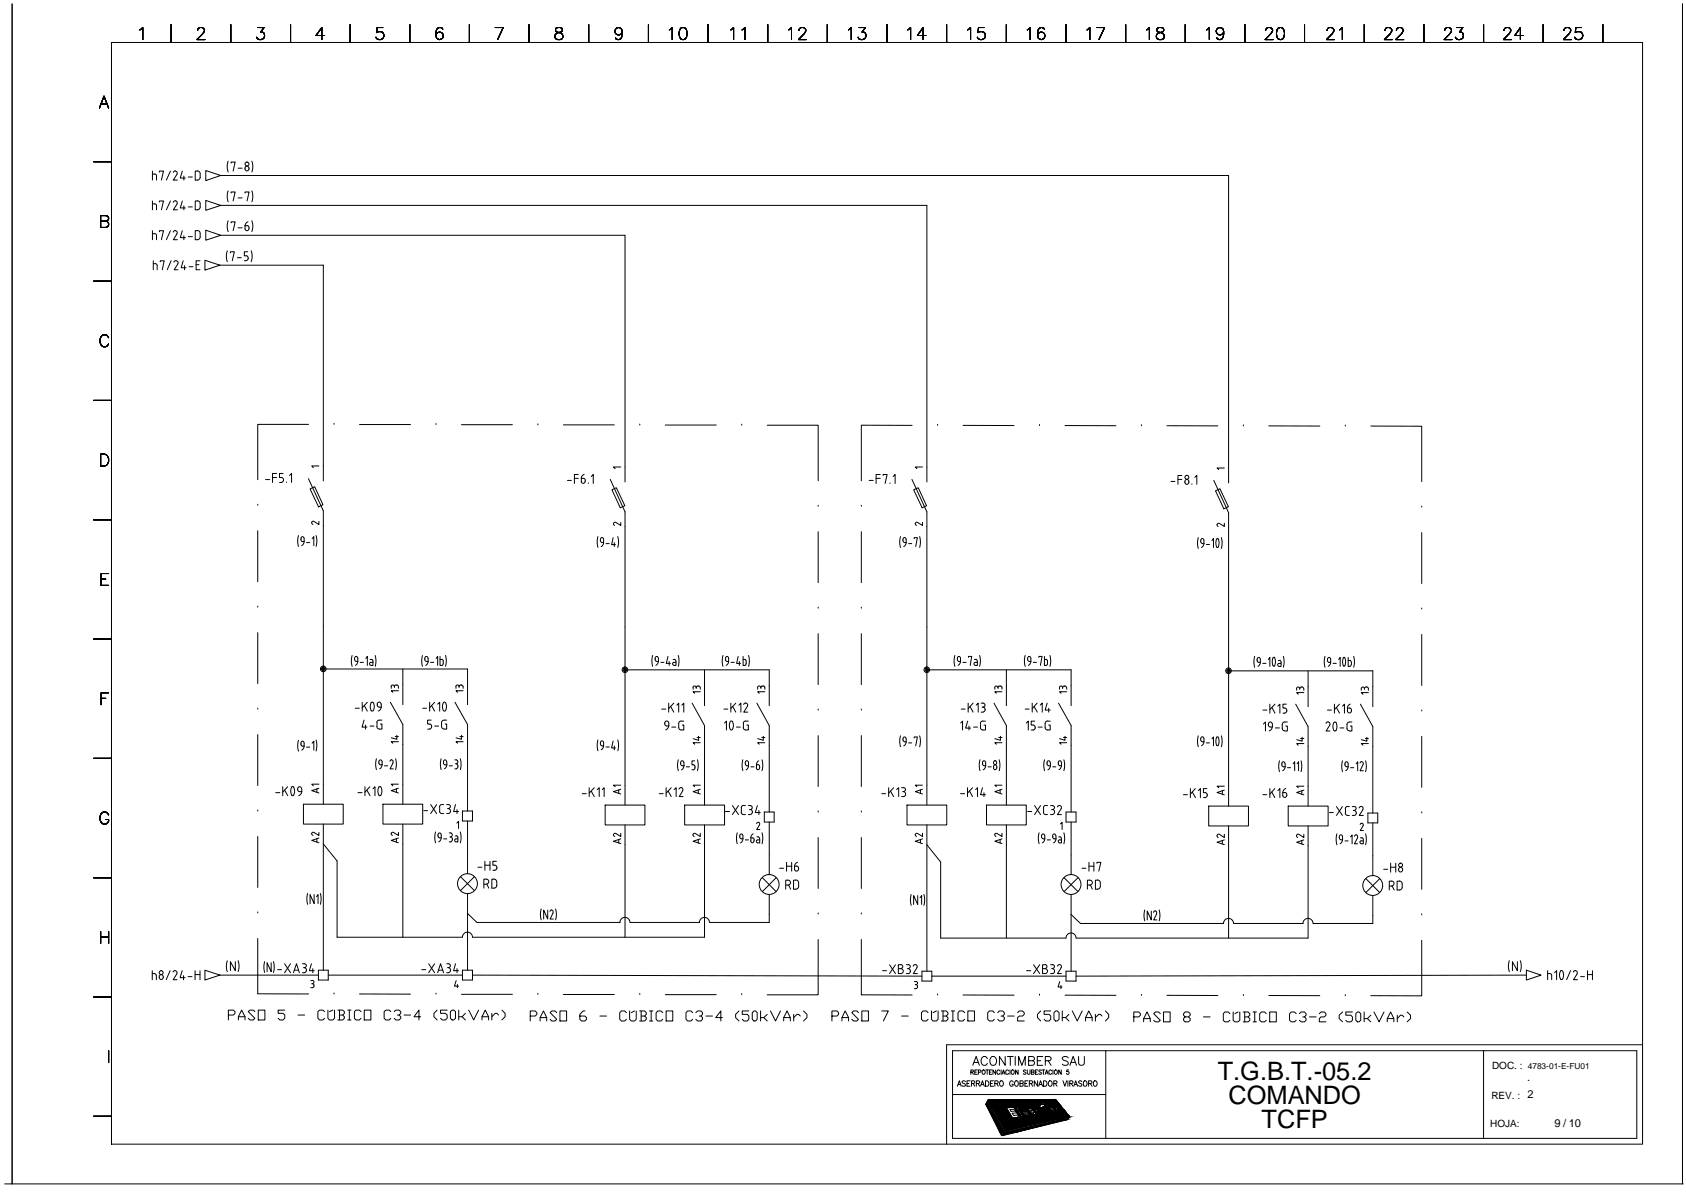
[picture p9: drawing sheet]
<svg xmlns="http://www.w3.org/2000/svg" width="420mm" height="297mm" viewBox="0 0 420 297" stroke-linecap="round" stroke-linejoin="round" font-family="sans-serif">
<defs><g id="words">
<g font-size="6.3">
<text x="303.5" y="269.1">T.G.B.T.-05.2</text>
<text x="306.1" y="275">COMANDO</text>
<text x="314.4" y="281">TCFP</text>
</g>
<g font-size="2.8">
<text x="380.6" y="269.3">.</text>
<text x="387.4" y="280.8">9 / 10</text>
</g>
<g font-size="2.5">
<text x="371.8" y="266.3">DOC. :</text>
<text x="371.7" y="273.8">REV. : 2</text>
<text x="371.4" y="280.8">HOJA:</text>
</g>
<text font-size="2.1" x="380.7" y="266.3">4783-01-E-FU01</text>
</g></defs>
<g fill="none" stroke="#000" stroke-width=".25">
<path d="M27.8 10.6h381.5v274.5h-381.5zM34.9 7.5l.7-.6v3M42.6 6.1v4.5M49.2 7.6l.2-.4 .4-.3h.6a.74 .74 0 0 1 .4 1.1l-1.7 1.9h2M57.5 6.1v4.5M64.2 6.9h1.6l-.8 1.1a.96 .96 0 0 1 .9 1.1 .96 .96 0 0 1-1.2 .8l-.5-.2-.2-.4M72.4 6.1v4.5M80.9 8.8h-2.1l1.4-1.9v3M87.3 6.1v4.5M95.4 6.9h-1.4l-.2 1.2a1.06 1.06 0 0 1 1.6 0 1.06 1.06 0 0 1-.2 1.6 1.06 1.06 0 0 1-1.5-.4M102.1 6.1v4.5M110.3 7.3a.84 .84 0 0 0-1.2-.3 2.26 2.26 0 0 0 0 2.7 .91 .91 0 0 0 1.3-.4 .91 .91 0 0 0-.6-1.3 .91 .91 0 0 0-1.2 .8"/>
<path d="M117 6.1v4.5M123.4 6.9h2l-1.4 3M131.8 6.1v4.5M138.6 7a.6 .6 0 0 0 .3 1 1.24 1.24 0 0 1 1.4 1.3 1.03 1.03 0 0 1-1.2 .6 1.03 1.03 0 0 1-.8-1.1 1.91 1.91 0 0 1 1.7-.9l.1-.6a1.08 1.08 0 0 0-1.5-.3zM146.7 6.1v4.5M155.1 7.9a.93 .93 0 0 1-1.3 .8 .93 .93 0 0 1-.4-1.4 .93 .93 0 0 1 1.5 0 2.59 2.59 0 0 1-.2 2.4 .84 .84 0 0 1-1.3-.3M161.6 6.1v4.5M166.8 7.5l.7-.6v3M169.6 7a.94 .94 0 0 1 1.5 .5 2.5 2.5 0 0 1-.3 2.2 .9 .9 0 0 1-1.4-.4 2.3 2.3 0 0 1 .2-2.3zM176.5 6.1v4.5M182.1 7.5l.7-.6v3M184.9 7.5l.7-.6v3"/>
<path d="M191.3 6.1v4.5M196.6 7.5l.6-.6v3M199.1 7.6l.1-.4 .5-.3h.6a.74 .74 0 0 1 .4 1.1l-1.7 1.9h1.9M206.2 6.1v4.5M211.4 7.5l.7-.6v3M214.1 6.9h1.6l-.9 1.1a.97 .97 0 0 1 1 1.1 .97 .97 0 0 1-1.3 .8l-.4-.2-.3-.4M221 6.1v4.5M226.2 7.5l.7-.6v3M230.7 8.8h-2.1l1.5-1.9v3M235.9 6.1v4.5M241.1 7.5l.8-.6v3M245.3 6.9h-1.4l-.2 1.2a1.06 1.06 0 0 1 1.6 0 1.06 1.06 0 0 1-.2 1.6 1.06 1.06 0 0 1-1.5-.4"/>
<path d="M250.8 6.1v4.5M256 7.5l.7-.6v3M260.3 7.3a.85 .85 0 0 0-1.3-.3 2.26 2.26 0 0 0 0 2.7 .91 .91 0 0 0 1.3-.4 .91 .91 0 0 0-.6-1.3 .91 .91 0 0 0-1.1 .8M265.7 6.1v4.5M270.9 7.5l.7-.6v3M273.3 6.9h2l-1.4 3M280.5 6.1v4.5M285.8 7.5l.6-.6v3M288.4 7a.6 .6 0 0 0 .3 1 1.24 1.24 0 0 1 1.4 1.3l-.1 .3a1.04 1.04 0 0 1-1.2 .3 1.04 1.04 0 0 1-.6-1.1 1.75 1.75 0 0 1 1.7-.9l.1-.6a1.08 1.08 0 0 0-1.6-.3zM295.4 6.1v4.5M300.7 7.5l.7-.6v3M304.9 7.9a.94 .94 0 0 1-1.3 .7 .94 .94 0 0 1-.3-1.5 .94 .94 0 0 1 1.5 .2 2.77 2.77 0 0 1-.3 2.4 .84 .84 0 0 1-1.3-.3"/>
<path d="M310.2 6.1v4.5M315.4 7.6v-.1a.93 .93 0 0 1 1.1-.6l.3 .1a.62 .62 0 0 1 .2 1l-1.7 1.9h2M318.5 7a.9 .9 0 0 1 1.4 .5 1.52 1.52 0 0 1-.9 2.4 1.39 1.39 0 0 1-.9-1.8l.1-.6zM325.1 6.1v4.5M330.7 7.6l.1-.4 .5-.3a.93 .93 0 0 1 1.1 .6l-.4 .9-1.4 1.5h1.9M333.8 7.5l.7-.6v3M340 6.1v4.5M345.2 7.6l.1-.4 .4-.3a.93 .93 0 0 1 1.2 .6l-.5 .9-1.4 1.5h2M348 7.6l.1-.4 .4-.3a.93 .93 0 0 1 1.2 .6l-.4 .9-1.5 1.5h2M354.9 6.1v4.5M360 7.6l.1-.4 .5-.3h.6a.74 .74 0 0 1 .4 1.1l-1.7 1.9h1.9M363 6.9h1.5l-.8 1.1a.96 .96 0 0 1 1 1.1 .96 .96 0 0 1-1.3 .8l-.4-.2-.3-.4"/>
<path d="M369.7 6.1v4.5M374.8 7.6v-.1a.93 .93 0 0 1 1.1-.6 .74 .74 0 0 1 .5 1.1l-1.7 1.9h2M379.6 8.8h-2.1l1.4-1.9v3M384.6 6.1v4.5M389.7 7.6v-.1a.93 .93 0 0 1 1.2-.6 .74 .74 0 0 1 .4 1.1l-1.7 1.9h2M394.1 6.9h-1.4l-.1 1.2a1.06 1.06 0 0 1 1.6 0 1.06 1.06 0 0 1-.2 1.6 1.06 1.06 0 0 1-1.6-.4M399.4 6.1v4.5M24.8 26.9l1.1-2.9 1.2 2.9M25.2 26h1.4M23.3 40.3h4.5M25.1 55.1h1.2a.79 .79 0 0 0 .8-.8l-.3-.5-.5-.1h-1.2v3h1.2a.78 .78 0 0 0 .8-.8 .78 .78 0 0 0-.8-.8M38 50.8h.6l.3 .2 .1 1.3"/>
<path d="M38 43.4l.6-.1 .3 .3 .1 1.3M38 42.6v2.3M38 50.1v2.2M38 57.5v2.2M38 58.3h.6M38.6 58.2l.4 .5M39 58.7v1M39.7 57.7v-.2h1l-.5 2.2M39.7 50.3v-.2h1l-.5 2.2M39.7 42.9v-.3h1l-.5 2.3M42.5 57.5l-1 2.2M42.5 50.1l-1 2.2"/>
<path d="M42.5 42.6l-1 2.3M43.2 50.4a.5 .5 0 0 1 .6-.3 .5 .5 0 0 1 .3 .7M43.2 43a.51 .51 0 0 1 .7-.3 .51 .51 0 0 1 .2 .7l-.9 1.5h1M43.7 57.5l.3 .1 .2 .5-1 1.6h1M43.7 57.4l-.5 .4M44.1 50.8l-.9 1.5h1M45.4 57.5l-.5 1.7h1.3M45.4 50.1l-.5 1.7h1.3M45.4 42.6l-.5 1.8h1.3M45.8 43.9v1M45.8 51.3v1M45.8 58.8v.9"/>
<path d="M46.9 59h1M46.9 51.6h1M46.9 44.1h1M49.2 57.4a.7 .7 0 0 1 .7 .7M49.2 50a.7 .7 0 0 1 .7 .7M49.2 42.6a.7 .7 0 0 1 .7 .7v.9a.7 .7 0 0 1-.7 .7M49.2 57.5h-.5v2.2h.5M49.2 50.1h-.5v2.2h.5M49.2 42.6h-.5v2.3h.5M49.9 58.2v.8a.7 .7 0 0 1-.7 .7M49.9 50.8v.8a.7 .7 0 0 1-.7 .7M51.3 57.4l3.7 1.2-3.7 1.3z"/>
<path d="M51.3 50l3.7 1.2-3.7 1.2zM51.3 42.5l3.7 1.2-3.7 1.3zM55 58.6h100.8v61.5M55 51.2h176v68.9M55 43.7h251.2v76.7M56.9 55l-.3 1.4 .3 1.3M56.9 47.6l-.3 1.3 .3 1.4M56.9 40.1l-.3 1.4 .3 1.4M57.6 55.5v-.2h1l-.5 2.2M57.6 48.1v-.3h1l-.5 2.3M57.6 40.6v-.2h1l-.5 2.2M59.3 56.8h1"/>
<path d="M59.3 49.3h1M59.3 41.9h1M61.1 56.3v.7a.53 .53 0 0 0 .6 .5 .53 .53 0 0 0 .4-.7M61.1 48.1v-.3h1l-.5 2.3M61.1 41.9a.53 .53 0 0 0 .5 .7 .53 .53 0 0 0 .5-.7M61.1 56.3h.5M61.5 56.2l.4 .1 .1 .4M61.8 55.3l-.5 .4-.2 .6M62 41.9a.49 .49 0 0 0-.5-.5 .49 .49 0 0 0-.4 .5M62.8 55l.2 1.4-.2 1.3M62.8 47.6l.2 1.3-.2 1.4M62.8 40.1l.2 1.4-.2 1.4"/>
<path d="M23.3 70.1h4.5M38.2 65.7l.9 .2 .1 1.3M38.2 65v2.2M39.9 65.2v-.2h1l-.5 2.2M42.6 65l-.9 2.2M43.9 64.9l-.6 .4M43.9 65l.4 .2v.5M44.3 65.7l-.9 1.5h1M45.6 65l-.5 1.7h1.3M46 66.2v1M47.1 66.5h1M48.9 66h.7"/>
<path d="M49.8 65h-.9v2.2h.9M51.1 64.9l3.7 1.2-3.7 1.2zM54.8 66.1h25.8v53.7M56.6 62.5l-.2 1.4 .2 1.3M57.4 63v-.3h1l-.5 2.3M59.2 64.2h.9M60.9 65h.5M61.3 63.7l.5 .3v.2M61.7 62.7h-.8v1.1h.5M61.8 64.5l-.2 .4h-.3M61.9 64.2v.3M62.6 62.5l.2 1.4-.2 1.3"/>
<path d="M23.3 99.8h4.5M27.1 84.2a1.11 1.11 0 0 0-1.3-.8 1.11 1.11 0 0 0-.9 1.2 1.32 1.32 0 0 0 .3 1.4 1.32 1.32 0 0 0 1.4 .3l.5-.6M25.1 113.2h.9a1.57 1.57 0 0 1 1.1 1.4 1.57 1.57 0 0 1-1.1 1.5h-.9zM66.2 119.5h1M67.9 119h1M68.9 118h-1v2.2M70.5 118h-.8v1h.4a.61 .61 0 0 1 .6 .7M70.6 119.7l-.2 .4-.3 .1M72.2 118.5l.5-.5v2.2M76.8 119.3l3.8 8v73.1M76.9 105.7h-12.7v13.8M79.5 116.1h-1.8l.4 .4"/>
<path d="M83.2 105.7h.1M89.6 105.8h12.7M108.6 105.8h.1M115 105.8h12.7M134 105.9h.1M140.4 105.9h12.7M141.4 119.7h1M143.1 119.2h1M144.1 118.2h-1v2.3M144.8 120a.49 .49 0 0 0 .5 .4 .49 .49 0 0 0 .5-.4M144.9 119.2h.4M144.9 119.2v.8"/>
<path d="M145.3 119.2l.4 .1 .2 .7M145.6 118.2l-.5 .4-.3 .6M147.3 118.7l.5-.5v2.3M152.1 119.5l3.7 8.1v73M154.7 116.4h-1.8l.4 .4M159.4 105.9h.1M165.8 105.9h12.7M184.8 106h.1M191.2 106h12.7v13.8M216.6 119.7h1M218.3 119.2h1M219.3 118.2h-1v2.3"/>
<path d="M220.1 118.5v-.3h1l-.5 2.3M222.6 118.7l.5-.5v2.3M227.3 119.5l3.7 8.1v73M227.3 106h-12.7v13.8M229.9 116.4h-1.8l.4 .4M233.7 106h.1M240 106h12.7M259.1 106h.1M265.4 106l12.7 .1M284.5 106.1h.1M290.8 106.1h12.7M291.8 120h1"/>
<path d="M293.6 119.5h.9M294.5 118.5h-.9v2.2M295.3 120v.2M296.3 120a.49 .49 0 0 0-.5-.5 .49 .49 0 0 0-.5 .5M296.3 120v.2M297.7 119l.6-.5v2.2M302.5 119.7l3.7 8.1v73.1M305.1 116.6h-1.8l.4 .4M309.9 106.1h.1M316.2 106.1l12.7 .1M335.3 106.2h.1M341.6 106.2h12.7v13.8"/>
<path d="M23.3 129.5h4.5M64.2 125.9h.1M64.2 132.2v12.7M69.7 120.2h.5M71.4 120.1v.1M74.4 133.5l-.2 1.3 .2 1.4M75 134.2v.3M75.8 134.9l-.2 .6-.4 .5M75.8 134.2l-.4-.5-.4 .5M75.8 134.2v.8l-.6-.1-.2-.4M76.4 135.2h.8M77.3 121.8l1.1-.5 2.1 4.5-1.1 .5z"/>
<path d="M77.7 130.3l.3 .4M77.8 134.2l.4-.5v2.3M78.3 129.9h-.4l-.2 .4M78.8 133.5l.2 1.3-.2 1.4M79.5 129.9v.8l-1.2-.7M146.6 120.4v.1M149 133.7l-.2 1.4 .2 1.3M149.8 134h.4l.2 .4v.8h-.4a.7 .7 0 0 1-.2-1.2zM150.4 135.1l-.1 .7-.5 .4M151 135.5h.8M152.5 122l1.1-.5 2.1 4.5-1.1 .5zM152.8 134l-.4 1.7h1"/>
<path d="M153.1 135.2v1M154 133.7l.1 1.4-.1 1.3M154.7 130.2v.7l-1.2-.7a.4 .4 0 0 0-.6 .2 .4 .4 0 0 0 .3 .5M203.9 126.2h.1M203.9 132.5v12.7M214.6 126.2h.1M214.6 132.5v12.7M221.8 120.4v.1M224.4 133.7l-.2 1.4 .2 1.3M225.4 135.2a.59 .59 0 0 1-.4-.7 .59 .59 0 0 1 .6-.5l.2 .4v.8h-.4M225.8 135.1l-.1 .7-.5 .4M226.4 135.5h.8"/>
<path d="M227.7 122l1.1-.5 2.1 4.5-1.1 .5zM227.8 134.2v-.2h.8l-.4 2.2M229.2 133.7l.2 1.4-.2 1.3M229.9 130.2v.7l-1.2-.7a.4 .4 0 0 0-.6 .2 .4 .4 0 0 0 .3 .5M295.3 120.2a.49 .49 0 0 0 .5 .5 .49 .49 0 0 0 .5-.5M297 120.6v.1M298.6 134l-.2 1.3 .2 1.4M299.6 135.4a.59 .59 0 0 1-.4-.6 .59 .59 0 0 1 .6-.5l.2 .4a1.55 1.55 0 0 1-.6 1.7M299.6 135.5h.4M300.6 135.7h.8M302 134.7l.4-.5v2.2M302.9 122.3l1.1-.5 2.1 4.5-1.1 .5z"/>
<path d="M303.2 134.3l.2-.1a1.75 1.75 0 0 1 0 2.2l-.2-.1-.2-.8zM304.4 134l.2 1.3-.2 1.4M305.1 130.4v.8l-1.2-.8a.4 .4 0 0 0-.6 .2 .4 .4 0 0 0 .3 .6M354.3 126.4h.1M354.3 132.7v12.7M23.3 159.3h4.5M25.2 144.3h1.1M27.1 142.9h-1.9v3h1.9M64.2 151.3h.1M64.2 157.6v12.7M203.9 151.6h.1M203.9 157.9v12.7"/>
<path d="M214.6 151.6h.1M214.6 157.9v12.7M354.3 151.8h.1M354.3 158.1v12.7M25.2 174h1.1M27.1 172.6h-1.9v3M64.2 176.7h.1M80.6 166.7h35.9v8.9M87.8 163.3l-.2 1.4 .2 1.4M88.4 164.3l.4 .5M88.4 164.1v.2M88.5 176.5h1"/>
<path d="M88.8 164.8h.4M89.2 164.7l-.2 .7-.4 .4M89.2 164.1l-.4-.5-.4 .5M89.2 164.1v.7M89.8 165.1h.8M90.3 175v2.2M90.7 179.5l-.5 1.7h1.3M90.8 175.8l.7 1.4M91.2 164.1l.3-.5v2.2M91.5 175l-1.2 1.4M92.3 164.3h.3M92.4 165.1l-.3 .3 .3 .4"/>
<path d="M92.4 165.1h.5M92.6 164.3l.3 .4M92.6 175h.1a1.45 1.45 0 0 1 0 2.2 1.66 1.66 0 0 1-.1-2.2zM92.9 164.8v1h-.5M93.5 163.3l.2 1.4-.2 1.4M94 175.7l.1 .3 .4 .2M94 175.5v.2M94.5 176.2h.5M94.5 179.5l-.4 .1-.2 .5M94.5 179.5h.7M95 175.5a.49 .49 0 0 0-.5-.5 .49 .49 0 0 0-.5 .5M95 175.5a1.42 1.42 0 0 1-.7 1.7"/>
<path d="M97.3 175l3.1 5.6v19.8M97.5 171.1v.4M98.3 171.1v.2M98.9 170.7l.4 .4M98.9 170.7a.43 .43 0 0 0-.6 .4 .4 .4 0 0 0-.4-.4 .4 .4 0 0 0-.4 .4M99.3 172.1h-1.8l.4 .4M99.3 171.1v.4M100.4 166.7v8.9M105.3 163.3l-.2 1.4 .2 1.4M105.3 176.5h1M105.8 164.3l.4 .5M105.9 164.1v.2"/>
<path d="M106.3 164.8h.4M106.7 164.1l-.5-.5-.4 .5M106.7 164.7l-.2 .7-.4 .4M106.7 164.1v.7M107.1 175v2.2M107.3 165.1h.8M107.5 179.5h-.9v.9h.5M107.5 175.8l.8 1.4M108.3 175l-1.2 1.4M108.7 164.1l.4-.5v2.2M109.1 175.5l.5-.5v2.2M109.7 163.6v2.2h.4"/>
<path d="M109.7 164.3h.4M110.1 164.3l.4 .4M110.5 165.4l-.4 .4M110.5 164.8v.6M110.5 175.1l.3-.1a1.53 1.53 0 0 1 0 2.2l-.3-.1-.2-.8zM111 163.3l.2 1.4-.2 1.4M111.3 179.5h-.9l-.4 .6M113.4 175l3.1 5.6v21.5M113.6 171.1v.4M114.4 171.1v.2M115 170.7l.4 .4M115 170.7a.41 .41 0 0 0-.6 .4 .4 .4 0 0 0-.4-.4 .4 .4 0 0 0-.4 .4"/>
<path d="M115.4 172.1h-1.8l.4 .4M115.4 171.1v.4M155.8 166.9h35.9v9M162.6 163.3l-.2 1.4 .2 1.4M163.3 164.3l.4 .5M163.3 164.1v.2M163.7 164.8h.4M164.1 164.7l-.2 .7-.5 .4M164.1 164.1l-.4-.5-.4 .5M164.1 164.1v.7M164.7 165.1h.8M164.9 176.7h1"/>
<path d="M166.5 163.6l-.5 1.7h1.1M166.6 175.2v2.3M166.8 164.8v1M167.1 176.1l.8 1.4M167.7 164.3h.4M167.9 175.2l-1.3 1.4M167.9 165.1l-.3 .3 .3 .4M168 165.1h.5M168.1 164.3l.3 .4M168.5 164.8v1h-.5M168.7 175.7l.4-.5v2.3M169 163.3l.2 1.4-.2 1.4"/>
<path d="M169.9 175.7l.5-.5v2.3M170.4 179.7h-.7a.61 .61 0 0 0-.6 .6v1a.61 .61 0 0 0 .7 .6h.6v-1.2h-.4M172.5 175.2l3.1 5.6v19.8M172.7 171.4v.3M173.5 171.4v.2M173.9 170.9l-.4 .4a.4 .4 0 0 0-.4-.4 .4 .4 0 0 0-.4 .4M173.9 171h.4l.2 .3M174.5 172.4h-1.8l.4 .4M174.5 171.4v.3M175.6 166.9v9M180.2 163.3l-.2 1.4 .2 1.4M180.4 176.7h1"/>
<path d="M180.8 164.3l.4 .5M180.8 164.1v.2M181.2 164.8h.4M181.6 164.7l-.2 .7-.4 .4M181.6 164.1l-.4-.5-.4 .5M181.6 164.1v.7M182 179.8l-.2 .8 .2 1.2M182 179.8l.3-.1a1.53 1.53 0 0 1 0 2.2l-.3-.1M182.1 175.2v2.3M182.2 165.1h.8M182.6 176.1l.8 1.4M183.4 175.2l-1.3 1.4"/>
<path d="M184 163.6l-.4 1.7h.9M184.1 175.7l.5-.5v2.3M184.2 164.8v1M185.2 163.6v2.2h.6l.1-.4M185.2 164.3h.4M185.3 175.6a.51 .51 0 0 1 .7-.3 .51 .51 0 0 1 .2 .7M185.6 164.3l.3 .4M185.9 164.8v.6M186.3 176l-1 1.5h1.1M186.5 179.7h-.9l-.4 .6M186.5 163.3l.2 1.4-.2 1.4M188.6 175.2l3.1 5.6v21.6"/>
<path d="M188.8 171.4v.3M189.6 171.4v.2M190 170.9l-.4 .4a.4 .4 0 0 0-.4-.4 .4 .4 0 0 0-.4 .4M190 171a.41 .41 0 0 1 .6 .3M190.6 172.4h-1.8l.4 .4M190.6 171.4v.3M203.9 177h.1M214.6 177h.1M231 166.9h35.9v9M238 163.3l-.2 1.4 .2 1.4M238.6 164.3l.4 .5M238.6 164.1v.2"/>
<path d="M239 164.8h.4M239.4 164.7l-.2 .7-.4 .4M239.4 164.1l-.4-.5-.4 .5M239.4 164.1v.7M239.5 176.7h1M240 165.1h.8M241.1 179.7l-.5 1.7h1.3M241.3 175.2v2.3M241.4 163.8v-.2h.8l-.4 2.2M241.7 176.1l.8 1.4M242.5 175.2l-1.2 1.4M242.8 164.3h.4"/>
<path d="M243.2 164.3l.3 .4M243.3 175.7l.5-.5v2.3M243.6 164.8v1h-.6M243.6 165.1l-.8 .1v.4l.2 .2M244.1 163.3l.2 1.4-.2 1.4M244.5 175.2h.5a.49 .49 0 0 1 .5 .5 .49 .49 0 0 1-.5 .5l.2 .1 .3 .4M244.7 176.2h.3M244.9 179.7a.55 .55 0 0 0-.5 .6v1.2l.5 .4M245 179.7h.6M245.5 176.9l-.3 .5-.7 .1M245.5 176.7v.3M247.7 175.2l3.1 5.6v19.8"/>
<path d="M247.9 171.4v.3M248.7 171.4v.2M249.3 170.9l.4 .4M249.3 171a.43 .43 0 0 0-.6 .3 .4 .4 0 0 0-.4-.4 .4 .4 0 0 0-.4 .4M249.7 172.4h-1.8l.4 .4M249.7 171.4v.3M250.8 166.9v9M255.5 163.3l-.2 1.4 .2 1.4M255.5 176.7h1M256.1 164.3l.4 .5M256.1 164.1v.2M256.5 164.8h.4"/>
<path d="M256.9 164.7l-.2 .7-.4 .4M256.9 164.1l-.4-.5-.4 .5M256.9 164.1v.7M257.2 175.2v2.3M257.5 165.1h.8M257.7 176.1l.8 1.4M257.9 179.7h-.9v1h.7l.3 .5M258.5 175.2l-1.3 1.4M258.9 163.8v-.2h.8l-.4 2.2M259.2 175.7l.5-.5v2.3M260.3 163.6v2.2h.4M260.3 164.3h.4"/>
<path d="M260.7 164.3l.3 .4M261 175.2l-.6 1.8h1.3M261 165.4l-.3 .4M261 164.8v.6M261.1 179.7a.61 .61 0 0 0-.7 .6l.1 1.2 .6 .4M261.1 179.7h.6M261.3 176.5v1M261.6 163.3l.2 1.4-.2 1.4M263.8 175.2l3.1 5.6v21.6M264 171.3a.4 .4 0 0 1 .4-.4 .4 .4 0 0 1 .4 .4 .49 .49 0 0 1 .5-.4 .49 .49 0 0 1 .5 .4M264 171.4v.3M264.8 171.4v.2"/>
<path d="M265.8 172.4h-1.8l.4 .4M265.8 171.4v.3M306.2 167.2h35.9v8.9M312.7 163.6l-.2 1.3 .2 1.4M313.3 164.3v.5l.4 .3h.4v-.8M314.1 165l-.2 .6-.4 .5M314.1 164.3l-.4-.5-.4 .5M314.7 165.3h.8M314.7 177h1M316.1 164.3l.4-.5v2.3M316.5 175.5v2.2M317 176.3l.7 1.4"/>
<path d="M317.6 163.9l-.1-.1a1.75 1.75 0 0 0 0 2.2l.1-.1M317.7 163.9l.1 .8-.1 1.2M317.7 175.5l-1.2 1.3M318.4 176l.6-.5v2.2M318.6 164.6h.3M318.9 164.5l.3 .5M319.2 165v1.1h-.5M319.2 165.3l-.8 .2v.4l.3 .1M319.7 177.7h.5M319.8 163.6l.2 1.3-.2 1.4M320.6 175.5h-.9v.9h.5a.62 .62 0 0 1 .5 .7 .62 .62 0 0 1-.5 .6M320.8 179.9l-1.1 .2-.2 1.4"/>
<path d="M322.9 175.5l3.1 5.6v19.8M323.1 171.6v.4M323.9 171.6v.2M324.5 171.2l.4 .4M324.5 171.2l-.4 .1-.2 .3a.4 .4 0 0 0-.4-.4 .4 .4 0 0 0-.4 .4M324.9 172.6h-1.8l.4 .4M324.9 171.6v.4M326 167.2v8.9M330.2 163.6l-.2 1.3 .2 1.4M330.8 164.3l.1 .5 .3 .3M330.8 177h1M331 179.9l.3 .1 .1 .5-.9 1.7h.9"/>
<path d="M331 179.9l-.6 .4M331.6 165l-.2 .6-.4 .5M331.6 164.3l-.4-.5-.4 .5M331.6 164.3v.8h-.4M332.2 165.3h.8M332.5 175.5v2.2M333.1 176.3l.7 1.4M333.6 164.3l.4-.5v2.3M333.8 175.5l-1.3 1.3M334.6 176l.4-.5v2.2M334.8 163.8h.1a1.75 1.75 0 0 1 0 2.2 2.1 2.1 0 0 1-.1-2.2zM335.8 176.4h.5a.56 .56 0 0 1 .5 .8 .56 .56 0 0 1-.9 .2z"/>
<path d="M336 163.8v2.3h.4M336 164.6h.4M336.4 164.5l.3 .5M336.5 175.5l-.5 .3-.2 .6M336.7 165.6l-.3 .4M336.8 165v.6M336.9 179.9l-1 .2-.2 1.4M337.3 163.6l.2 1.3-.2 1.4M339 175.5l3.1 5.6v21.5M339.2 171.6v.4M339.2 171.6a.4 .4 0 0 1 .4-.4 .4 .4 0 0 1 .4 .4M340 171.6a.52 .52 0 0 1 .5-.4 .52 .52 0 0 1 .5 .4"/>
<path d="M340 171.6v.2M341 172.6h-1.8l.5 .4M341 171.6v.4M354.3 177.2h.1M23.3 189h4.5M64.2 183v12.7M68.7 197.5h1M70.5 196v2.3M70.9 196.9l.8 1.4M71.7 196l-1.2 1.4M72.7 198.2l.2 .1 .3-.1M73.2 196.1l.2 .8-.2 1.2"/>
<path d="M73.2 196.1l-.3-.1a1.55 1.55 0 0 0-.2 2.1M74.4 184.5l-.2 1.3 .2 1.4M75 185.2a.5 .5 0 0 0 .4 .7h.4v-.7M75.2 196.5a.52 .52 0 0 0-.7-.4 .52 .52 0 0 0-.3 .7l.2 .4 .8 .1v-.7M75.2 197.2a1.12 1.12 0 0 1-.8 1.1M75.8 185.9l-.2 .6-.4 .4M75.8 185.2l-.4-.5-.4 .5M76.4 186.2h.8M77.8 185.2l.4-.5v2.2M78.8 184.4l.2 1.4-.2 1.3M79 196.6v.8M79.5 196.4l-1.8 .6 1.8 .6"/>
<path d="M79.5 195.4h-1.8l.4 .4M89.2 197.5h1M90.9 196v2.3M91.1 180.7v1M91.4 196.9l.8 1.4M92.2 196l-1.3 1.4M92.2 180.9h1M92.9 196.6l.5-.6v2.3M93.8 189.1l-.2 1.3 .2 1.4M93.9 181l.2 .5 .4 .2M94 180.1v1M94.4 198.2l.3 .1 .2-.1"/>
<path d="M94.4 190.1l.2 .4 .6 .1M94.4 189.9v.2M94.8 180.4h.4v1.3h-.7M94.9 196.1l-.2-.1a1.55 1.55 0 0 0-.3 2.1M94.9 196.1l.3 .8-.3 1.2M95.2 189.9a1.55 1.55 0 0 1-.6 1.7M95.2 189.8l-.4-.4-.4 .4M95.8 190.8h.8M97.2 189.7a.43 .43 0 0 1 .6-.3 .43 .43 0 0 1 .1 .7M97.9 190.1l-.7 1.5h.8M98.5 183.6h.8M98.6 189.1l.2 1.3-.2 1.4"/>
<path d="M98.8 196.6v.8M98.9 183.2v1l-1.4-.3M99.3 184.8h-1.8l.4 .4M99.3 196.4l-1.8 .6 1.8 .6M99.3 195.4h-1.8l.4 .4M106.6 181.7h.5M107.1 180.4l.2 .1 .2 .4M107.5 181.2v.2l-.4 .3M107.6 180.9v.3M108.3 180.9h1M109.9 189.1l-.2 1.3 .2 1.4M110 180.1l.2 1.4 .5 .2h.6v-1.3h-.4"/>
<path d="M110.5 190.1l.4 .5M110.5 189.9v.2M110.9 190.6h.5M111.3 189.8l-.4-.4-.4 .4M111.4 189.9a1.55 1.55 0 0 1-.7 1.7M111.9 190.8h.8M113.3 189.4h.4a.5 .5 0 0 1 .4 .4 .5 .5 0 0 1-.4 .5M113.5 190.3h.2M113.7 190.3a.66 .66 0 0 1 .4 .8 .66 .66 0 0 1-.8 .5M114.6 183.6h.8M114.7 189.1l.2 1.3-.2 1.4M115 183.2v1l-1.4-.3"/>
<path d="M115.4 184.8h-1.8l.4 .4M145.1 197.8h1M146.8 196.3v2.2M147.3 197.1l.8 1.4M148.1 196.3l-1.3 1.4M148.8 196.8l.5-.5v2.2M149 184.4l-.2 1.3 .2 1.4M149.6 185.4a.5 .5 0 0 1 .1-.6 .5 .5 0 0 1 .5-.1l.2 .4a1.55 1.55 0 0 1-.6 1.7M149.6 185.4l.4 .4M150 185.9h.4M150.1 196.8l.5-.5v2.2M151 186.1h.8"/>
<path d="M152.8 184.7l-.4 1.7h1M153.1 185.9v1M154 184.4l.1 1.3-.1 1.4M154.2 196.9v.8M154.7 196.7l-1.8 .6 1.8 .6M154.7 195.7h-1.8l.4 .3M164.3 197.8h1M166 196.3v2.2M166.2 180.9h.5M166.5 197.1l.8 1.4M166.6 180.8a1.12 1.12 0 0 1-.7 1.1M166.7 180.8l-.1-.7a.52 .52 0 0 0-.6-.4 .52 .52 0 0 0-.3 .7l.5 .5"/>
<path d="M167.3 196.3l-1.3 1.4M167.4 181.2h1M168 196.8l.5-.5v2.2M169 189.3l-.2 1.4 .2 1.3M169.2 196.6a.5 .5 0 0 1 .7-.3 .5 .5 0 0 1 .2 .7M169.6 190.3l.4 .5M169.6 190.1v.2M170 190.8h.4M170.2 197.1l-.9 1.4h.9M170.4 190.1l-.4-.5-.4 .5M170.4 190.1a1.58 1.58 0 0 1-.6 1.7M171 191.1h.8"/>
<path d="M173.1 189.6h-.7v1a.63 .63 0 0 1 .8 .6 .63 .63 0 0 1-.8 .6M173.7 183.8h.8M173.8 189.3l.2 1.4-.2 1.3M174 196.9v.8M174.1 183.5v1l-1.4-.4M174.5 185.1h-1.8l.4 .4M174.5 196.7l-1.8 .6 1.8 .6M174.5 195.7h-1.8l.4 .3M180.6 180.2l.4-.5v2.2M183.5 181.2h1M185.1 189.3l-.2 1.4 .2 1.3M185.3 180.3v1"/>
<path d="M186.1 180.7h.4v1.2h-.6a.61 .61 0 0 1-.7-.6M186.1 190.8a.59 .59 0 0 1-.4-.7 .59 .59 0 0 1 .6-.5l.2 .5a1.58 1.58 0 0 1-.6 1.7M186.2 190.8h.3M187.1 191.1h.8M188.5 191.3l.4 .5 .4-.5M188.9 190.5l.3 .2 .1 .3M188.9 190.6h-.4v.7M189.1 189.6l-.4 .4-.2 .6M189.3 191.1v.2M189.8 183.8h.8M189.9 189.3l.2 1.4-.2 1.3M190.2 183.5v1l-1.4-.4"/>
<path d="M190.6 185.1h-1.8l.4 .4M203.9 183.3v12.7M214.6 183.3v12.7M219.7 197.8h1M221.5 196.3v2.2M221.9 197.1l.8 1.4M222.7 196.3l-1.2 1.4M223.4 196.8l.6-.5v2.2M224.4 183.4l-.2 1.3 .2 1.4M224.7 196.3h.5M224.9 197.3h.3M225 184.2l.1 .4 .3 .2"/>
<path d="M225.2 196.3a.49 .49 0 0 1 .5 .4 .49 .49 0 0 1-.5 .5M225.2 197.3h.2l.3 .5M225.7 198l-.3 .4-.7 .1M225.7 197.8v.2M225.8 184.8l-.1 .7-.5 .4M225.8 184.1l-.4-.5-.4 .5M225.8 184.2v.6l-.4 .1M226.4 185.1h.8M227.8 183.9v-.3h.8l-.4 2.3M229.2 183.4l.2 1.3-.2 1.4M229.4 196.9v.8M229.9 196.7l-1.8 .6 1.8 .6"/>
<path d="M229.9 195.7h-1.8l.4 .3M239.4 197.8h1M239.4 180.2l.5-.5v2.2M241.1 196.3v2.2M241.5 180.9v1M241.6 197.1l.8 1.4M242.4 196.3l-1.3 1.4M242.6 181.2h1M243.1 196.8l.5-.5v2.2M244.2 189.3l-.2 1.4 .2 1.3M244.8 196.3l-.4 1.7h1.2M245.2 180.7h.4v1.2h-.6"/>
<path d="M245.2 197.5v1M245.2 190.8a.59 .59 0 0 1-.4-.7 .59 .59 0 0 1 .6-.5l.2 .5a1.58 1.58 0 0 1-.6 1.7M245.3 190.8h.3M246.2 191.1h.8M247.6 191.3l.4 .5 .4-.5M247.6 191.1v.2M248.4 191.1l-.4-.5-.4 .5M248.4 191.1v.2M248.9 183.8h.8M249 189.3l.2 1.4-.2 1.3M249.2 196.9v.8M249.3 183.5v1l-1.4-.4"/>
<path d="M249.7 185.1h-1.8l.4 .4M249.7 196.7l-1.8 .6 1.8 .6M249.7 195.7h-1.8l.4 .3M255.7 180.2l.6-.5v2.2M258 181.4l-.3 .4-.7 .1M258 181.2v.2M258.7 181.2h1M260.3 189.3l-.2 1.4 .2 1.3M260.9 190.3l.4 .5M261 190.1v.2M261.3 180.7h.4v1.2h-.6M261.3 190.8h.5"/>
<path d="M261.7 190.1l-.4-.5-.4 .5M261.8 190.1a1.58 1.58 0 0 1-.7 1.7M262.4 191.1h.7M264.1 190.8h.4M264.5 190.7l-.2 .7-.4 .4M264.5 190.8l-.2-1.2a.59 .59 0 0 0-.6 .5 .59 .59 0 0 0 .4 .7M265 183.8h.8M265.1 189.3l.2 1.4-.2 1.3M265.4 183.5v1l-1.4-.4M265.8 185.1h-1.8l.4 .4M294.9 198h1M296.6 196.5v2.3"/>
<path d="M297.1 197.4l.8 1.4M297.9 196.5l-1.3 1.4M298.6 183.4l-.2 1.3 .2 1.4M298.6 197l.5-.5v2.3M299.6 184.8a.59 .59 0 0 1-.4-.6 .59 .59 0 0 1 .6-.5l.2 .4a1.55 1.55 0 0 1-.6 1.7M299.6 184.9h.4M300.6 185.1h.8M300.8 196.5h-.9v1l.7 .1 .2 .4M300.9 198l-.3 .6-.7 .2M302 184.1l.4-.5v2.2M303.2 183.7l.2-.1a1.75 1.75 0 0 1 0 2.2l-.2-.1-.2-.8zM304.4 183.4l.2 1.3-.2 1.4"/>
<path d="M304.6 197.1v.8M305.1 196.9l-1.8 .6 1.8 .6M305.1 195.9h-1.8l.4 .4M314.7 198h1M314.8 180.4l.6-.5v2.3M316.5 196.5v2.3M316.9 197.4l.8 1.4M317 181.1a1.12 1.12 0 0 1-.7 1M317 180.4a.52 .52 0 0 0-.6-.5 .52 .52 0 0 0-.3 .8l.2 .4 .8 .1M317.1 180.4v.7M317.7 196.5l-1.2 1.4M317.8 181.4h1"/>
<path d="M318.4 197l.6-.5v2.3M318.9 189.6l-.2 1.3 .2 1.4M319.4 190.6l.4 .5M319.5 190.3v.3M319.5 181.5l.2 .4 .5 .2M319.8 191.1h.5M320.1 197.5l.4 .1 .1 .4M320.2 197.5h-.5v.7a.52 .52 0 0 0 .6 .5 .52 .52 0 0 0 .4-.7M320.2 190.3l-.4-.5-.4 .5M320.3 190.3a1.55 1.55 0 0 1-.6 1.7M320.4 196.5l-.5 .4-.2 .6M320.4 180.9h.4v1.3h-.6"/>
<path d="M320.9 191.3h.7M322.3 190.3l.3-.5v2.3M323.2 190.3l.4-.5v2.3M324.1 184h.8M324.2 189.6l.2 1.3-.2 1.4M324.4 197.1v.8M324.5 183.7v1l-1.4-.4M324.9 185.3h-1.8l.4 .4M324.9 196.9l-1.8 .6 1.8 .6M324.9 195.9h-1.8l.4 .4M332.4 180l.3-.1a1.53 1.53 0 0 1 0 2.3l-.3-.2-.2-.8zM333.9 181.4h1"/>
<path d="M334.6 189.6l-.2 1.3 .2 1.4M335.6 191.1a.59 .59 0 0 1-.4-.7 .59 .59 0 0 1 .6-.5l.2 .4a1.55 1.55 0 0 1-.6 1.7M335.6 191.1h.4M335.7 181.5l.2 .4 .4 .2M336.5 180.9h.4v1.3h-.6M336.6 191.3h.8M338 190.3l.3-.5v2.3M339.3 189.8l-.4 .4M339.3 189.8l.3 .1 .1 .5-.8 1.7h.8M340.2 184h.8M340.3 189.6l.2 1.3-.2 1.4M340.6 183.7v1l-1.4-.4"/>
<path d="M341 185.3h-1.8l.5 .4M354.3 183.5v12.7M23.3 218.7h4.5M27.1 203.1a1.11 1.11 0 0 0-1.3-.8 1.11 1.11 0 0 0-.9 1.2 1.3 1.3 0 0 0 .3 1.4 1.3 1.3 0 0 0 1.4 .3l.5-.6v-.4h-.8M64.2 202.1h.1M64.2 208.4v12.7M75.6 200.4h9.9v5h-9.9zM77.7 207.8l.3 .4M78.3 207.5l-.4-.1-.2 .4M79 209v.8M79.5 208.8l-1.8 .6 1.8 .6M79.5 207.4v.8l-1.2-.7"/>
<path d="M80.6 205.4v36.4M80.6 210.3l3.4 4.2v19.1h31.2M95.4 200.4h9.9v5h-9.9zM97.5 207.8l.3 .4M98.1 207.5l-.4-.1-.2 .4M98.8 209v.8M99.3 208.8l-1.8 .6 1.8 .6M99.3 207.4v.8l-1.2-.7M100.4 205.4v28.2M105.6 202h1M107.3 200.5l1.5 2.2M108.5 207.3l-.2 1.4 .2 1.3"/>
<path d="M108.8 200.5l-1.5 2.2M109.1 208.3l.5 .5M109.1 208.1v.2M109.5 202.2l.3 .5h.3M109.6 201.1v1.1M110 208.7l-.2 .7-.5 .4M110 208l-.4-.4-.5 .4M110 208.1v.6l-.4 .1M110.1 200.5l-.3 .1-.3 .5M110.1 202.7h.4M110.1 200.5h.4M110.5 209h.9"/>
<path d="M111.3 200.5h.5a.49 .49 0 0 1 .4 .5 .49 .49 0 0 1-.4 .5M111.3 202.7h.5M111.5 201.5h.3M111.8 201.5l.2 .1 .2 .4M111.9 207.6h.4a.5 .5 0 0 1 .4 .4 .5 .5 0 0 1-.4 .5l.4 .5M111.9 209.8h.4M112.1 208.6h.2M112.3 202l-.1 .5-.4 .2M112.7 209.3l-.4 .5M112.7 209v.3M113.4 208.3h.4M113.5 200.5l-.5 1.7h1.3"/>
<path d="M113.7 208.3l.4 .4M113.8 205.1l.5-.4v1.8M113.9 201.8v.9M114.1 208.7v1.1h-.5M114.1 209l-.8 .2v.4l.3 .2M114.7 207.3l.2 1.4-.2 1.3M114.7 218.4l3.6 3.6M115.2 202.1h2.5v2.5h-2.5zM116.5 204.6v13.1M118.3 218.4l-3.6 3.6M119.1 216.1h1M120.8 214.6v2.3"/>
<path d="M120.8 215.6h1.3M121.2 219.1a.61 .61 0 0 1 .6 .6 .61 .61 0 0 1-.6 .6M121.2 219.1h-.6v2.2M122.1 214.6v2.3M122.8 216.9h.5M123.3 215.6l.3 .1 .2 .4M123.7 214.6h-.9v1h.5M123.8 216.3l-.1 .3-.4 .2M123.8 216.1v.3M150.8 200.6h9.9v5h-9.9zM154.2 209.2v.9M154.7 209l-1.8 .6 1.8 .6"/>
<path d="M154.7 207.6v.8l-1.2-.7a.4 .4 0 0 0-.6 .2 .4 .4 0 0 0 .3 .5M155.8 205.6v28M170.6 200.6h10v5h-10zM174 209.2v.9M174.5 209l-1.8 .6 1.8 .6M174.5 207.6v.8l-1.2-.7a.4 .4 0 0 0-.6 .2 .4 .4 0 0 0 .3 .5M175.6 205.6v28h-57.9M180.8 202.2h1M182.5 200.7l1.5 2.3M183.7 207.5l-.2 1.4 .2 1.4M184 200.7l-1.5 2.3M184.4 208.3a.48 .48 0 0 0 .3 .7"/>
<path d="M184.7 202.4l.3 .5 .8 .1M184.8 201.3v1.1M185.1 209l-.1 .6-.5 .4M185.1 208.3l-.4-.5-.4 .5M185.1 208.3v.7h-.3M185.3 200.7l-.3 .1-.3 .5M185.3 200.7h.5M185.7 209.3h.8M186.5 203h.5M186.5 200.7h.5M186.7 201.8h.3M187 200.7a.49 .49 0 0 1 .5 .5 .49 .49 0 0 1-.5 .5l.2 .1 .3 .4"/>
<path d="M187.1 209.5l.4 .5 .4-.5M187.5 202.5l-.1 .2-.4 .2M187.5 202.2v.3M187.7 207.8l-.4 .4-.2 .6M187.9 209.3l-.2-.5h-.6v.8M187.9 209.3v.3M188.6 208.5h.3M188.7 200.7l-.5 1.8h1.3M188.8 209.3l-.3 .4 .3 .3M188.8 209.3h.5M188.9 204.9l.3 .1 .1 .4-.7 1.3h.8M188.9 208.5l.4 .5"/>
<path d="M188.9 204.9l-.4 .3M189.1 202v1M189.3 209v1.1h-.5M189.9 207.5l.2 1.4-.2 1.4M190 218.7l3.4 3.5M190.5 202.4h2.4v2.5h-2.4zM191.7 204.9v13.1M193.4 218.7l-3.4 3.5M194.3 216.4h1M196 214.9v2.2M196 215.9h1.3M197.3 214.9v2.2"/>
<path d="M198 215.9v.7a.49 .49 0 0 0 .5 .5 .49 .49 0 0 0 .5-.5M198 215.9h.5M198.3 219.3a.7 .7 0 0 1 .7 .7v.9M198.3 219.3h-.5v2.3h.5M198.5 215.8l.4 .1 .1 .4M198.7 214.9l-.5 .3-.2 .7M199 216.4v.2M203.9 202.4h.1M203.9 208.7v12.7M214.6 202.4h.1M214.6 208.7v12.7M226 200.6h9.9v5h-9.9z"/>
<path d="M229.4 209.2v.9M229.9 209l-1.8 .6 1.8 .6M229.9 207.6v.8l-1.2-.7a.4 .4 0 0 0-.6 .2 .4 .4 0 0 0 .3 .5M231 205.6v36.4M245.8 200.6h9.9v5h-9.9zM249.2 209.2v.9M249.7 209l-1.8 .6 1.8 .6M249.7 207.6v.8l-1.2-.7a.4 .4 0 0 0-.6 .2 .4 .4 0 0 0 .3 .5M250.8 205.6v28.2M256.1 202.2h1M257.8 200.7l1.5 2.3M259 207.5l-.2 1.4 .2 1.4"/>
<path d="M259.3 200.7l-1.5 2.3M259.6 208.3l.2 .6 .6 .1v-.7M260.4 209l-.2 .6-.4 .4M260.4 208.3l-.4-.5-.4 .5M260.6 200.7l-.3 .1a1.93 1.93 0 0 0 0 2.1l.7 .1M260.6 200.7h.4M261 209.3h.8M261.8 200.7h.5a.49 .49 0 0 1 .5 .5 .49 .49 0 0 1-.5 .5M262.1 201.8h.2M262.3 201.7a.63 .63 0 0 1 .5 .6 .63 .63 0 0 1-.5 .6l-.5 .1M262.4 208.3v.2M263.1 208.3l-.4-.5-.4 .5"/>
<path d="M263.2 209l-.2 .6-.5 .4M263.2 208.3v.7l-.7-.1-.2-.4M263.8 208.5l.5 .1 .2 .4M264 200.7l.3 .2 .2 .4-1 1.7h1M264 200.7l-.5 .4M264.3 205.3l.4-.4v1.8M264.5 209v1.1h-.5M264.5 209.3l-.7 .2v.3l.2 .2M265.1 207.5l.2 1.4-.2 1.4M265.1 218.7l3.6 3.5M265.7 202.4h2.5v2.5h-2.5zM266.9 204.9v13.1"/>
<path d="M268.7 218.7l-3.6 3.5M269.6 216.4h1M271.4 215.9h1.2M271.4 214.9v2.2M272.6 214.9v2.2M273.4 215.1v-.2h.9l-.5 2.2M301.2 200.9h9.9v4.9h-9.9zM303.9 207.9a.42 .42 0 0 0-.6 .2 .42 .42 0 0 0 .3 .6M304.6 209.5v.8M305.1 209.3l-1.8 .6 1.8 .6M305.1 207.9v.8l-1.2-.8M306.2 205.8v28"/>
<path d="M321 200.9h10v4.9h-10zM323.7 207.9a.42 .42 0 0 0-.6 .2 .42 .42 0 0 0 .3 .6M324.4 209.5v.8M324.9 209.3l-1.8 .6 1.8 .6M324.9 207.9v.8l-1.2-.8M326 205.8v28l-57.8-.1a1.25 1.25 0 0 0-1.3-1.2 1.25 1.25 0 0 0-1.2 1.2l-31.3 .1v-19l-3.4-4.3M331.3 202.5h1M333.1 201l1.4 2.2M333.2 207.8l-.2 1.3 .2 1.4M334.5 201l-1.4 2.2M334.6 209.3h-.4a.59 .59 0 0 1-.4-.7 .59 .59 0 0 1 .6-.5l.2 .4a1.55 1.55 0 0 1-.6 1.8M335.2 209.6h.8"/>
<path d="M335.3 202.6v.3l.5 .3M335.3 201.5v1.1M335.8 201l-.5 .2v.3M335.8 203.2h.5M335.8 201h.5M336.6 208.5l.3-.4v2.2M337 201h.5a.49 .49 0 0 1 .5 .4 .49 .49 0 0 1-.5 .5M337.2 202a.62 .62 0 0 1 .8 .5 .62 .62 0 0 1-.5 .7h-.5M337.6 208.4a.43 .43 0 0 1 .6-.3 .43 .43 0 0 1 .1 .7l-.8 1.5h.8M338.7 201.3a.5 .5 0 0 1 .7-.3 .5 .5 0 0 1 .2 .7M338.9 205.4a.4 .4 0 0 1 .6-.2 .4 .4 0 0 1 .2 .6M339 208.8h.4"/>
<path d="M339.2 209.5l-.3 .4 .3 .3M339.2 209.6h.5M339.4 208.7l.3 .3v1.3h-.5M339.7 201.8l-1 1.4h1M339.7 205.8l-.7 1.2h.8M340.3 207.8l.2 1.3-.2 1.4M340.4 218.9l3.4 3.5M340.9 202.6h2.4v2.5h-2.4zM342.1 205.1v13.1M343.8 218.9l-3.4 3.5M344.8 216.6h1M346.6 216.1h1.2"/>
<path d="M346.6 215.1v2.2M346.8 219.5a.61 .61 0 0 1 .6 .7 .61 .61 0 0 1-.6 .6M346.8 219.6h-.6v2.2M347.8 215.1v2.2M348.7 219.5a.7 .7 0 0 1 .7 .8v.8a.7 .7 0 0 1-.7 .7h-.5v-2.2h.6M349.5 216.6a.55 .55 0 0 0-.7-.4 .55 .55 0 0 0-.3 .8 .55 .55 0 0 0 .8 .2l.2-.4M349.6 216.6v.2M354.3 202.6h.1M354.3 208.9v12.7M25.1 232.1v3M25.1 233.5h2M27.1 232.1v3"/>
<path d="M56.6 239.4l-.2 1.4 .2 1.3M58.6 239.6v2.3l-1.2-2.3v2.3M59.3 239.4l.3 1.4-.3 1.3M64.2 227.5h.1M64.2 233.8v13.9h12.7M66 239.6l-.2 1.4 .2 1.3M67.6 239.9v2.2l-1-2.2v2.2M68.1 239.6l.2 1.4-.2 1.3M76.7 222.6l-.2 1.4 .2 1.4M78.3 222.9v2.3l-1-2.3v2.3M78.9 223.4l.4-.5v2.3M79.8 222.6l.2 1.4-.2 1.4"/>
<path d="M115.2 233.5a1.25 1.25 0 0 1 1.3-1.2 1.25 1.25 0 0 1 1.2 1.2M116.5 222.7v19.1M116.5 227.6l2.3 2.3h35.7M120.6 220.3h.6M121.3 220.3l.5 1M123.8 220.6a.7 .7 0 0 1-.7 .7h-.5v-2.2a.95 .95 0 0 1 1.1 .4l.1 1.1M134.9 226.5l-.2 1.4 .2 1.3M136.5 226.8v2.2l-1-2.2v2.2M137.4 226.8l.3 .1 .1 .5-.7 1.6h.8M137.5 226.7l-.4 .4M138.5 226.5l.2 1.4-.2 1.3M157 229.8a1.25 1.25 0 0 0-1.3-1.2 1.25 1.25 0 0 0-1.2 1.2"/>
<path d="M157 229.9h17.3M176.8 229.8a1.25 1.25 0 0 0-1.3-1.2 1.25 1.25 0 0 0-1.2 1.2M191.7 222.9v7h-14.9M195.8 220.6h.6a.61 .61 0 0 0 .6-.6 .61 .61 0 0 0-.6-.7h-.6v2.3M196.5 220.6l.5 1M199 220.9a.7 .7 0 0 1-.7 .7M203.9 227.8h.1M203.9 234.1v13.8h-12.7M214.6 227.8h.1M214.6 234.1v13.8h12.7M227.1 222.9l-.2 1.4 .2 1.3M228.7 223.2v2.2l-1-2.2v2.2"/>
<path d="M229.3 223.7l.4-.5v2.2M230.2 222.9l.2 1.4-.2 1.3M266.9 222.9v19.1M266.9 227.9l2.4 2.2h35.6M271 220.6h.6a.61 .61 0 0 0 .6-.6 .61 .61 0 0 0-.6-.7h-.6v2.3M271.8 220.6l.4 1M274.2 220.9a.7 .7 0 0 1-.7 .7h-.5v-2.3h.5a.63 .63 0 0 1 .7 .7v.9M285.3 226.8l-.2 1.3 .2 1.4M286.9 227v2.2l-1-2.2v2.2M287.9 227l.3 .2v.5M287.9 227l-.4 .4M288.2 227.8l-.7 1.4h.8"/>
<path d="M288.9 226.8l.2 1.3-.2 1.4M307.4 230.1a1.25 1.25 0 0 0-1.3-1.2 1.25 1.25 0 0 0-1.2 1.2M307.4 230.1h17.4M327.2 230.1a1.25 1.25 0 0 0-1.2-1.2 1.25 1.25 0 0 0-1.3 1.2M342.1 223.2v6.9h-14.8M346.2 220.8h.6M346.9 220.8l.5 1M354.3 228h.1M354.3 234.3v13.9l-12.7-.1M376.1 239.4l-.2 1.4 .2 1.3M378.1 239.6v2.3l-1.2-2.3v2.3M378.9 239.4l.2 1.4-.2 1.3"/>
<path d="M23.3 248.5h4.5M37.9 242.6l.8 .1 .2 .4M37.9 241.9v2.2M39 243.1v1M39.7 243.6a.55 .55 0 0 1 .5-.7 .55 .55 0 0 1 .5 .7M39.7 243.6a.49 .49 0 0 0 .5 .5 .49 .49 0 0 0 .5-.5M42.4 241.9l-1 2.2M43.6 241.9l.5 .2v.5M43.6 241.9l-.5 .3M44.1 242.7l-.9 1.4h.9M45.4 241.9l-.5 1.7h1.2M45.7 243.1v1"/>
<path d="M46.9 243.4h1M48.6 241.9v2.2M48.6 242.9h1.2M49.8 241.9v2.2M51.1 241.8l3.7 1.2-3.7 1.2zM54.8 243h24.5M56.9 252.9h1.3l.4-.4v-.4l-.4-.4h-1.3v2.5M59.4 254.2v-.8l.8-1.7 .9 1.7v.8M59.4 253.4h1.7M63.5 252.1l-.4-.4h-.8l-.4 .4 1.6 1.6-.4 .5h-.8l-.4-.5M64.4 251.7h1.6v2.5h-1.6zM69.2 241.6h1"/>
<path d="M70.9 240.2l1.5 2.2M71 251.7h-1.7v.8h1.2l.5 .4v.8l-.5 .5h-.8l-.4-.5M72.4 240.2l-1.5 2.2M73.1 242.4l.8-2.2 .7 2.2M73.3 241.8h1.1M74.3 252.9h1.6M75.4 240.2h.5a.49 .49 0 0 1 .4 .4 .49 .49 0 0 1-.4 .5M75.4 242.4h.5M75.6 241.1h.3M75.9 241.1l.2 .1 .2 .4M76.3 241.9v.2l-.4 .3M76.3 241.6v.3"/>
<path d="M77.4 244.3h.5M77.4 246.1h.5M77.6 240.2l-.5 1.7h1.2M77.7 245.2h.2M77.8 244.3a.4 .4 0 0 1 .4 .4 .4 .4 0 0 1-.4 .4 .52 .52 0 0 1 .5 .5 .52 .52 0 0 1-.5 .5M77.9 241.4v1M79.3 241.8h2.5v2.4h-2.5zM80.9 252.1l-.5-.4h-.8l-.4 .4v1.6l.4 .5h.8l.5-.5M81.7 251.7v2l.4 .5h.8l.5-.5v-2M81.8 243h33.4M82.9 251.7l-.8 .4M83.2 247.7h.1"/>
<path d="M84.2 251.7h1.2l.4 .4v.4l-.4 .4M84.6 252.9h.8l.4 .5v.3l-.4 .5h-1.2M84.6 251.7v2.5M86.7 251.7h.8M86.7 254.2h.8M87.1 251.7v2.5M89.6 247.7h12.7M90 252.1l-.5-.4h-.8l-.4 .4v1.6l.4 .5h.8l.5-.5M90.8 251.7h1.6v2.5h-1.6zM97.4 252.1l-.4-.4h-.8l-.5 .4v1.6l.5 .5h.8l.4-.5M98.2 252.1l.5-.4h.8l.4 .4v.4l-.4 .4h-.5M99.5 252.9l.4 .5v.3l-.4 .5h-.8l-.5-.5"/>
<path d="M100.7 252.9h1.6M104.8 253.4h-1.6l1.2-1.7v2.5M105.1 241.6h1M106.8 240.2l1.5 2.2M108.3 240.2l-1.5 2.2M108.6 247.7h.1M108.9 251.7l-.8 .8v.9l.8 .8M109.1 242.4l.7-2.2 .7 2.2M109.3 241.8h1M111.3 240.2h.5a.49 .49 0 0 1 .4 .4 .49 .49 0 0 1-.4 .5M111.3 242.4h.5M111.4 251.7h-1.6v.8h1.2l.4 .4v.8l-.4 .5h-.8l-.4-.5"/>
<path d="M111.5 241.1h.3M111.8 241.1l.2 .1 .2 .4M112.2 241.9v.2l-.4 .3M112.2 252.1l.5-.4h.4l.4 .4v1.6l-.4 .5h-.4l-.5-.5zM112.3 241.6v.3M113.5 240.2l-.5 1.7h1.3M113.7 244.3l-.4 1.4h1M113.9 241.4v1M114 245.3v.8M114.3 251.7v2.5M115 247.8h12.7M115.2 253.4l.8 .8"/>
<path d="M115.2 241.8h2.5v2.4h-2.5zM116 252.5l-.8 .9h-.9M116.8 251.7l1.2 2.5 1.3-2.5M117.7 243l112.1 .2M120.1 254.2v-.8l.8-1.7 .9 1.7v.8M120.1 253.4h1.7M122.6 252.5v1.7M124.2 252.9l-.4-.4h-.4l-.8 .9M125.1 251.7l.8 .8v.9l-.8 .8M132.1 253.2h1.3l.4-.4v-.5l-.4-.4h-1.3v2.5M134 247.8h.1M134.6 254.4v-.8l.8-1.7 .8 1.7v.8"/>
<path d="M134.6 253.6h1.6M138.7 252.3l-.4-.4h-.8l-.4 .4 1.6 1.7-.4 .4h-.8l-.4-.4M139.5 251.9h1.7v2.5h-1.7zM140.4 247.8h12.7M145.8 251.9h-.5l-.8 .9v1.2l.4 .4h.9l.3-.4v-.4l-.3-.4h-1.3M149.5 253.2h1.6M156.1 252.3l-.4-.4h-.9l-.4 .4v1.7l.4 .4h.9l.4-.4M156.9 251.9v2.1l.4 .4h.8l.5-.4v-2.1M158.1 251.9l-.8 .4M159.4 251.9h1.2l.5 .4v.5l-.5 .4M159.4 247.8h.1M159.8 253.2h.8l.5 .4v.4l-.5 .4h-1.2"/>
<path d="M159.8 251.9v2.5M161.9 251.9h.8M161.9 254.4h.8M162.3 251.9v2.5M165.2 252.3l-.5-.4h-.8l-.4 .4v1.7l.4 .4h.8l.5-.4M165.8 247.9h12.7M166 251.9h1.7v2.5h-1.7zM172.6 252.3l-.4-.4h-.8l-.4 .4v1.7l.4 .4h.8l.4-.4M173.4 252.3l.4-.4h.9l.4 .4v.5l-.4 .4h-.4M174.7 253.2l.4 .4v.4l-.4 .4h-.9l-.4-.4M175.9 253.2h1.7M180 253.6h-1.6l1.2-1.7v2.5"/>
<path d="M184.2 251.9l-.9 .9v.8l.9 .8M184.8 247.9h.1M186.6 251.9h-1.6v.9h1.2l.4 .4v.8l-.4 .4h-.8l-.4-.4M187.5 252.3l.4-.4h.4l.4 .4v1.7l-.4 .4h-.4l-.4-.4zM189.5 251.9v2.5M190.3 253.6l.9 .8M191.2 252.8l-.9 .8h-.8M192 251.9l1.3 2.5 1.2-2.5M195.3 254.4v-.8l.8-1.7 .8 1.7v.8M195.3 253.6h1.6M197.8 252.8v1.6M199.4 253.2l-.4-.4h-.4l-.8 .8"/>
<path d="M200.3 251.9l.8 .9v.8l-.8 .8M207.3 253.2h1.3l.4-.4v-.5l-.4-.4h-1.3v2.5M209.8 254.4v-.8l.8-1.7 .9 1.7v.8M209.8 253.6h1.7M213.9 252.3l-.4-.4h-.8l-.4 .4 1.6 1.7-.4 .4h-.8l-.4-.4M214.8 251.9h1.6v2.5h-1.6zM219.7 251.9h1.7l-1.3 2.5M219.9 241.9h1M221.7 240.4l1.5 2.2M223.2 240.4l-1.5 2.2M223.9 241.4h.6M224.5 240.4a.51 .51 0 0 1 .5 .5 .51 .51 0 0 1-.5 .5 .61 .61 0 0 1 .6 .6 .61 .61 0 0 1-.6 .6"/>
<path d="M224.5 240.4h-.6v2.2h.6M224.7 253.2h1.6M225.9 240.4h.5M226.1 241.4h.3M226.3 240.4a.49 .49 0 0 1 .5 .5 .49 .49 0 0 1-.5 .4M226.3 241.4l.3 .1 .2 .4M226.8 242.1l-.2 .4-.7 .1M226.9 241.9v.2M227.6 240.8a.5 .5 0 0 1 .6-.4 .5 .5 0 0 1 .3 .7l-.9 1.5h1M227.9 244.6h.4M227.9 246.4h.4M228.1 245.4h.2"/>
<path d="M228.3 244.6a.4 .4 0 0 1 .4 .4 .4 .4 0 0 1-.4 .4M228.3 245.4l.4 .4-.1 .3-.3 .2M229.8 242h2.4v2.5h-2.4zM231.3 252.3l-.4-.4h-.8l-.5 .4v1.7l.5 .4h.8l.4-.4M232.1 251.9v2.1l.4 .4h.9l.4-.4v-2.1M232.2 243.2h33.5M233.4 251.9l-.9 .4M233.7 247.9h.1M234.6 251.9h1.2l.4 .4v.5l-.4 .4M235 253.2h.8l.4 .4v.4l-.4 .4h-1.2M235 251.9v2.5M237.1 251.9h.8"/>
<path d="M237.1 254.4h.8M237.5 251.9v2.5M240 247.9l12.7 .1M240.4 252.3l-.4-.4h-.9l-.4 .4v1.7l.4 .4h.9l.4-.4M241.2 251.9h1.6v2.5h-1.6zM247.8 252.3l-.4-.4h-.8l-.5 .4v1.7l.5 .4h.8l.4-.4M248.6 252.3l.5-.4h.8l.4 .4v.5l-.4 .4h-.5M249.9 253.2l.4 .4v.4l-.4 .4h-.8l-.5-.4M251.1 253.2h1.6M253.6 252.3l.4-.4h.8l.4 .4v.5l-.4 .4h-.8l-.4 .4v.8h1.6M255.8 241.9h1.1M257.6 240.4l1.5 2.2"/>
<path d="M259.1 248h.1M259.1 240.4l-1.5 2.2M259.3 251.9l-.8 .9v.8l.8 .8M259.8 241.4h.6M260.4 240.4a.49 .49 0 0 1 .5 .5 .49 .49 0 0 1-.5 .4M260.4 240.4h-.6v2.2h.6a.61 .61 0 0 0 .6-.6 .61 .61 0 0 0-.6-.6M261.8 240.4h.5M261.8 251.9h-1.6v.9h1.2l.4 .4v.8l-.4 .4h-.8l-.4-.4M262.1 241.4h.2M262.3 240.4a.49 .49 0 0 1 .5 .5 .49 .49 0 0 1-.5 .4M262.3 241.4l.4 .2 .1 .3M262.8 242.1l-.3 .4-.7 .1"/>
<path d="M262.8 241.9v.2M263.1 251.9h.4l.4 .4v1.7l-.4 .4h-.4l-.4-.4v-1.7zM263.5 240.8a.5 .5 0 0 1 .7-.4 .5 .5 0 0 1 .2 .7l-.9 1.5h1M264.1 244.6l-.4 1.4h1M264.4 245.6v.8M264.7 251.9v2.5M265.4 248h12.7M265.6 253.6l.8 .8M265.7 242h2.5v2.5h-2.5zM266.4 252.8l-.8 .8h-.9M267.2 251.9l1.2 2.5 1.3-2.5M270.5 254.4v-.8l.8-1.7 .9 1.7v.8"/>
<path d="M270.5 253.6h1.7M273 252.8v1.6M274.6 253.2l-.4-.4h-.4l-.8 .8M275.5 251.9l.8 .9v.8l-.8 .8M282.5 253.4h1.3l.4-.4v-.4l-.4-.4h-1.3v2.4M284.5 248h.1M285 254.6v-.8l.8-1.6 .9 1.6v.8M285 253.8h1.7M289.2 252.6l-.5-.4h-.8l-.4 .4 1.7 1.7-.5 .3h-.8l-.4-.3M290 252.2h1.6v2.4h-1.6zM290.8 248l12.7 .1M295.3 253.4l-.3-.4v-.4l.3-.4h.9l.4 .4v.4l-.4 .4h-.9l-.3 .4v.5l.3 .3h.9l.4-.3v-.5l-.4-.4"/>
<path d="M299.9 253.4h1.7M306.5 252.6l-.4-.4h-.9l-.3 .4v1.7l.3 .3h.9l.4-.3M307.3 252.2v2.1l.4 .3h.8l.5-.3v-2.1M308.5 252.2l-.8 .4M309.8 252.2h1.2l.5 .4v.4l-.5 .4M309.9 248.1h.1M310.2 253.4h.8l.5 .4v.5l-.5 .3h-1.2M310.2 252.2v2.4M312.3 252.2h.8M312.3 254.6h.8M312.7 252.2v2.4M315.6 252.6l-.5-.4h-.8l-.4 .4v1.7l.4 .3h.8l.5-.3"/>
<path d="M316.2 248.1h12.7M316.4 252.2h1.7v2.4h-1.7zM323 252.6l-.4-.4h-.8l-.4 .4v1.7l.4 .3h.8l.4-.3M323.8 252.6l.4-.4h.9l.4 .4v.4l-.4 .4h-.4M325.1 253.4l.4 .4v.5l-.4 .3h-.9l-.4-.3M326.3 253.4h1.7M328.8 252.6l.4-.4h.8l.4 .4v.4l-.4 .4h-.8l-.4 .4v.8h1.6M334.6 252.2l-.9 .8v.8l.9 .8M335.3 248.1h.1M337 252.2h-1.6v.8h1.2l.4 .4v.9l-.4 .3h-.8l-.4-.3M337.9 252.6l.4-.4h.4l.4 .4v1.7l-.4 .3h-.4l-.4-.3zM340 252.2v2.4"/>
<path d="M340.8 253.8l.8 .8M341.6 253l-.8 .8h-.8M342.4 252.2l1.3 2.4 1.2-2.4M345.7 254.6v-.8l.9-1.6 .8 1.6v.8M345.7 253.8h1.7M348.2 253v1.6M349.9 253.4l-.5-.4h-.4l-.8 .8M350.7 252.2l.8 .8v.8l-.8 .8M380.4 241.8l3.7 1.2-3.7 1.2zM380.4 243l-112.2 .2M385.7 242.6l.8 .1 .2 .4M385.7 241.9v2.2"/>
<path d="M386.7 243.1v1M387.4 242.4l.5-.5v2.2M389 241.9h.1a1.45 1.45 0 0 1 0 2.2 1.66 1.66 0 0 1-.1-2.2zM391.4 241.9l-1 2.2M392.6 241.9l.4 .2v.5M392.6 241.9l-.5 .3M393 242.7l-.9 1.4h1M393.9 243.4h1M395.6 242.9h1.2M395.6 241.9v2.2M396.8 241.9v2.2M23.3 278.2h4.5"/>
<path d="M27.1 261.8v3M237.4 261.8h170.5v21.9h-170.5zM237.4 272.8h38.2M238.6 270.7l.5-1.4 .4 1.4M238.8 270.3h.6M240.6 269.5l-.3-.2-.6 .2 .2 .4 .7 .4-.1 .3-.8-.1M241 270h.4M241.7 269.3h-.7v1.4h.7M241.9 267.2l.6-.1v-.4l-.6-.1v1.1M242.1 270l.7-.1 .1-.3-.3-.3h-.5v1.4M242.3 267.2l.3 .5M242.4 265.5l.9-2.2 .8 2.2"/>
<path d="M242.5 270l.4 .7M242.7 264.8h1.1M242.9 267.2h.4M243.3 270l.7-.1 .2-.3-.3-.3h-.6v1.4M243.6 266.6h-.7v1.1h.7M243.7 270l.5 .7M243.8 267.2h.6l.1-.4-.3-.2h-.4v1.1M244.4 270.7l.4-1.4 .5 1.4M244.5 270.3h.6M244.8 266.8l.2-.2a.53 .53 0 0 1 .5 .6 .53 .53 0 0 1-.5 .5l-.3-.4zM245.6 269.3a.71 .71 0 0 1 .8 .5 .71 .71 0 0 1-.4 .9h-.4zM245.7 266.6h.7"/>
<path d="M246 266.6v1.1M246.1 263.8a.8 .8 0 0 0-1-.5 .8 .8 0 0 0-.6 .8v.5a.81 .81 0 0 0 .6 .9 .81 .81 0 0 0 1-.5M246.1 274.2l4.1 7.8-.6 .9-3.9-7.7zM246.4 274.1l16.7-.1 3.5 4.3-16.2 3.6zM246.6 267.2h.3M246.8 270h.5M246.9 274.5h.7a.39 .39 0 0 1 .4 .2 .39 .39 0 0 1-.1 .5h-.4l.3 .5h-.3zM247.1 263.4a1.06 1.06 0 0 1 1.2 .5 1.06 1.06 0 0 1-.2 1.3 .8 .8 0 0 1-.9 .2 .8 .8 0 0 1-.5-.8l.1-.8zM247.2 266.6h-.6v1.1h.6M247.3 274.7h.3l.1 .3h-.2zM247.6 269.3h-.8v1.4h.8M247.9 270l.7-.1 .2-.3-.3-.3h-.6v1.4"/>
<path d="M248.1 266.6v1.1l-.6-1.1v1.1M248.3 270l.5 .7M248.8 274.7l-.4-.1 .4 .4M248.8 274.7l-.1 .3M249 275.2l-.3-.1 .3 .6h-.2l-.8-1.2h.9l.7 1.1h-.2l-.3-.4M249.1 266.9a.37 .37 0 0 0-.4-.3 .37 .37 0 0 0-.3 .4v.3a.37 .37 0 0 0 .3 .4 .37 .37 0 0 0 .4-.2M249.4 269.4a.66 .66 0 0 1 .7 .5 .66 .66 0 0 1-.4 .8 .68 .68 0 0 1-.7-.5 .68 .68 0 0 1 .4-.8zM249.4 274.5a.83 .83 0 0 1 1 1.1l-.6-.2-.4-.5zM249.5 266.6v1.1M249.7 274.6l.3 .2 .2 .7-.5-.5zM249.7 267.7l.4-1.1 .4 1.1M249.9 267.4h.4"/>
<path d="M250.3 274.4h.3l.4 .4-.1-.4h.3l.1 .6 .3 .5h-.3zM250.5 263.3v2.2l-1.4-2.2v2.2M250.8 276.1l1.9-.2 .3 .5-1.3 .1 .2 .4h1.2l.3 .4-1.2 .1 .4 .6 1.3-.2 .3 .5-1.9 .3zM251.1 263.3h1.4M251.3 266.9a.37 .37 0 0 0-.4-.3 .37 .37 0 0 0-.3 .4v.3a.37 .37 0 0 0 .3 .4 .37 .37 0 0 0 .4-.2M251.4 274.4h.7l.1 .2h-.4l.6 .4h-.3l.7 .5h-.6zM251.7 266.6v1.1M251.8 263.3v2.2M252 266.9a.37 .37 0 0 1 .5-.3 .37 .37 0 0 1 .2 .4v.3a.38 .38 0 0 1-.3 .4 .38 .38 0 0 1-.4-.4zM252.5 269.7a.46 .46 0 0 0-.6-.4 .46 .46 0 0 0-.3 .6 .53 .53 0 0 0 .1 .7 .53 .53 0 0 0 .7-.1l.1-.3h-.3M252.9 279.9h.1M253 269.5l.1-.1a.66 .66 0 0 1 .7 .5 .66 .66 0 0 1-.4 .8 .7 .7 0 0 1-.4-1.2z"/>
<path d="M253 263.3v2.2M253 275.9l.6-.1 1.5 2.4-.6 .1zM253.2 274.6v.1M253.2 274.6l-.1-.1a.3 .3 0 0 0-.5-.1 .3 .3 0 0 0 .1 .5l.4 .5a.26 .26 0 0 0 .4 .1 .26 .26 0 0 0-.1-.5l-.1 .3h-.1l-.4-.7 .5 .1M253.7 266.6v1.1l-.6-1.1v1.1M253.8 265.5v-2.2l.8 2.2 .9-2.2v2.2M254.1 274.6l-.1 .1-.3-.1a.55 .55 0 0 0 .6 .6v-.2M254.1 274.6l-.3-.2a.23 .23 0 0 0-.3 0 .23 .23 0 0 0 0 .3l.5 .6a.25 .25 0 0 0 .4 .2 .25 .25 0 0 0 0-.4M254.2 274.4h.2l.7 1h-.2zM254.2 270l.7-.1v-.4l-.2-.2h-.5v1.4l.7-.1 .1-.3-.3-.3M254.8 276.4a1.17 1.17 0 0 1 1.6 .8l-1 .2 .4 .3 .7-.2a.59 .59 0 0 1-.4 .6 .59 .59 0 0 1-.7-.2 1.1 1.1 0 0 1-.6-1.5zM254.9 274.3a.76 .76 0 0 1 .8 1.1l-.6-.4z"/>
<path d="M255.1 274.4l.6 .7a.56 .56 0 0 1-.6-.6zM255.2 276.7h.3l.2 .3-.5 .1zM255.4 270h.5M255.7 274.4l.1-.1 .6 .6-.3-.5 .2-.1 .6 1h-.2l-.5-.5 .3 .5h-.2zM255.7 266.8l-.2-.2-.5 .2 .1 .2 .5 .3v.4l-.6-.2M256 266.6v.8l.3 .3 .3-.2 .1-.9M256.2 269.3h-.8v1.4h.8M256.3 264.3l1.3-.1 .2-.3-.1-.4-.4-.2h-1v2.2h1a.57 .57 0 0 0 .5-.6 .57 .57 0 0 0-.5-.6M256.5 270h.6l.3-.4-.3-.3h-.6v1.4M256.6 276.1a1.25 1.25 0 0 1 1.2 .6l-.5 .1-.3-.2a.61 .61 0 0 0 .6 .9v-.4l.4-.1a.56 .56 0 0 1-.2 .9 .56 .56 0 0 1-.8-.3 .97 .97 0 0 1-.4-1.5zM256.9 270l.5 .7M257 267.2l.7-.2v-.2l-.3-.2h-.4v1.1l.7-.1v-.3l-.3-.1"/>
<path d="M258 267.2h.4M258.5 264.3h.8M258.5 277.4l.7 .3M258.6 277.5l-.7-1.1-.2 .1-.3-.7 .3-.1 .4 .4h.2l.2 .3h-.2l1 1.2-.2 .1M258.6 269.3v1.4l-.9-1.4v1.4M258.6 266.6h-.6v1.1h.6M258.8 270.7l.5-1.4 .5 1.4M259 276.2l-.5-.1 1 1.5 .4-.1-.6-.9 .2-.1M259 276.2h.1M259.1 270.3h.5M259.1 275.9l.1 .1M259.2 276l-.2 .2"/>
<path d="M259.2 276l.3 .4M259.5 276.5h.1M259.5 266.8l-.2-.2-.4 .2 .1 .2 .5 .3-.1 .4-.5-.2M259.7 266.6h.7M259.8 276a1.16 1.16 0 0 1 1.3 1.4 1.2 1.2 0 0 1-1.3-1.4zM259.9 263.3h-1.4v2.2h1.4M260 276.3l.3-.2 .4 .4a.38 .38 0 0 1 .2 .3 .38 .38 0 0 1-.2 .4l-.5-.3zM260 266.6v1.1M260.1 269.3a.71 .71 0 0 1 .8 .5 .71 .71 0 0 1-.4 .9h-.4zM260.4 275.4h.3l1.4 1.9h-.3zM260.4 267.7l.4-1.1 .4 1.1M260.5 264.3l1.2-.1 .2-.3-.1-.4-.4-.2h-.9v2.2"/>
<path d="M260.6 267.4h.4M261 277.5l.4-.1 .1 .2h-.2v.1a.56 .56 0 0 1 .6 .6h-.4l-.1-.3h.3l-.4-.1zM261.2 264.3l.7 1.2M261.3 277.4h.1M261.3 275.8h.3l.9 1.1 .1-.2-.7-.9h.3l1 1.3-.3 .1-.1-.2-.1 .2h-.3zM261.4 269.5l.1-.1a.66 .66 0 0 1 .8 .5 .66 .66 0 0 1-.5 .8 .67 .67 0 0 1-.6-.4 .67 .67 0 0 1 .2-.8zM262 278.1l.2 .2zM262.1 266.9a.37 .37 0 0 0-.4-.3 .37 .37 0 0 0-.3 .4v.3a.37 .37 0 0 0 .3 .4 .37 .37 0 0 0 .4-.2M262.3 277.4l.2 .3-.4-.3h.2M262.4 275.8l.8-.1 .2 .3 .1 .7 .4-.1 .2 .4-.7 .1-.3-.4v-.7l-.5 .1zM262.4 266.6v1.1M262.6 274.9h.2"/>
<path d="M262.6 274.9l-5.6 .2 .1 .3 5.4-.2a3.2 3.2 0 0 1 2.3 2.5l-.1 .1M262.6 270l.8-.1v-.4l-.8-.2v1.4M262.6 277.5v.1M262.7 277.5l-.3-.2-.4 .1 .6 .8h.1l-.1-.4M262.7 277.7h.1M262.8 277.7l.3 .4-.5-.3M262.8 277.2l1 .8h-.3zM262.8 277.7h-.1M262.8 275a3.7 3.7 0 0 1 2.3 2.8l-.1 .2M262.8 266.8l.2-.2a.53 .53 0 0 1 .5 .6 .53 .53 0 0 1-.6 .5l-.2-.4zM263 278l.2 .1zM263 270l.4 .7"/>
<path d="M263.8 277.8l.2 .1zM264.5 266.6v1.1l-.7-1.1v1.1M264.7 277.8l-11.2 2.1a3.6 3.6 0 0 1-4-3.4l.3-.5-.3-.1a2.87 2.87 0 0 0 1.2 3.4 3.7 3.7 0 0 0 3 .9l11.3-2.2M264.9 269.3l.5 1.4 .4-1.4M266.1 269.3v1.4M266.2 263.6a.83 .83 0 0 0-.8-.4 .83 .83 0 0 0-.7 .6l.4 .4 .9 .3 .2 .7a1.03 1.03 0 0 1-1.5 0M266.3 266.6h-.4l-.1 .5a.35 .35 0 0 1 .5 0 .35 .35 0 0 1 0 .5 .35 .35 0 0 1-.5-.1M266.6 270l.7-.1 .1-.3-.3-.3h-.5v1.4M266.6 265.5l.8-2.2 .9 2.2M266.9 264.8h1M267 270l.4 .7M267.6 270.7l.5-1.4 .4 1.4"/>
<path d="M267.8 270.3h.6M268.8 263.3v1.5a.72 .72 0 0 0 .7 .7 .72 .72 0 0 0 .7-.7v-1.5M269.6 269.5l-.3-.2-.5 .2 .1 .4 .7 .3-.1 .4-.7-.1M270.1 269.5a.61 .61 0 0 1 .8 .2 .61 .61 0 0 1-.1 .8l-.1 .1a.64 .64 0 0 1-.8-.3 .64 .64 0 0 1 .2-.8zM271.3 270h.5l.3-.4-.3-.3h-.5v1.4M271.7 270l.4 .7M272.7 269.4a.66 .66 0 0 1 .8 .5 .66 .66 0 0 1-.4 .8 .7 .7 0 0 1-.7-.5 .7 .7 0 0 1 .3-.8zM275.6 261.8v21.9M369.7 261.8v21.9M409.3 260.4h-173.4v24.7M1.2 295h1.8v-294v294h416.3v-294v294h.2M250.5 282.2l15.8-3.5-.4 .3-16 4z"/>
<circle cx="61.5" cy="40.9" r=".49"/>
<circle cx="295.8" cy="118.9" r=".49"/>
<circle cx="80.6" cy="166.7" r=".7"/>
<circle cx="80.6" cy="166.7" r=".44"/>
<circle cx="80.6" cy="166.7" r=".23"/>
<circle cx="155.7" cy="166.9" r=".7"/>
<circle cx="155.7" cy="166.9" r=".44"/>
<circle cx="155.7" cy="166.9" r=".23"/>
<circle cx="231" cy="166.9" r=".7"/>
<circle cx="231" cy="166.9" r=".44"/>
<circle cx="231" cy="166.9" r=".23"/>
<circle cx="306.1" cy="167.2" r=".7"/>
<circle cx="306.1" cy="167.2" r=".44"/>
<circle cx="306.1" cy="167.2" r=".23"/>
<circle cx="248" cy="190" r=".45"/>
<circle cx="349" cy="215.6" r=".49"/>
<circle cx="116.5" cy="220.2" r="2.48"/>
<circle cx="191.7" cy="220.4" r="2.48"/>
<circle cx="266.9" cy="220.4" r="2.48"/>
<circle cx="342.1" cy="220.7" r="2.48"/>
<circle cx="40.2" cy="242.4" r=".49"/>
</g>
<g fill="#000" stroke="#000" stroke-width=".25">
<path d="M246.1 274.2l.5 1h-.9zM248.9 278.9h15l-13.5 3zM252.6 275.3h.4zM253.1 274.5h.4zM253.7 277.8h.1zM254.4 275.5h4.7zM256.1 278.1h5.1zM257.7 276.4h.2zM258 276.1h.3zM258 277h.2zM259.7 276.3h.3zM260 276.6h.1z"/>
<path d="M260 276.9h.3zM260.2 276.6h.2zM260.4 276.4h.2zM260.6 275.4h.1zM261.6 277.6h1.1zM262 278.1h.1zM246.4 274.1h16.7zM262.9 276.1l.2-.1zM263.2 278.1h3.2zM263.5 276.7h.4zM264.8 279l1.5-.3-.4 .3zM249.2 282.2h.9l-.5 .7z"/>
<path d="M250.5 282.2l-.6 .7zM250.5 282.2h2.6l-3.1 .7z"/>
<path d="M245.7 275.2l4.5 6.8-3.6-6.8zM245.7 275.2l4.5 6.8h-1.1z"/>
<path d="M246.7 274.7l.8 .3-.2-.3zM246.7 274.7l.8 .3h-.6z"/>
<path d="M246.9 275.2h.7zM246.9 275.2h.7z"/>
<path d="M247 275.2l.6 .1zM247 275.2l.6 .1z"/>
<path d="M246.6 274.5h1.4zM246.6 274.5h2z"/>
<path d="M246.6 274.5l1.6 .2-.2-.2zM246.6 274.5l1.6 .2h-1.5z"/>
<path d="M247.5 274.7h.7zM247.5 274.7h.7zM247.5 274.7h.7zM247.5 274.7h.7z"/>
<path d="M247.5 274.7h.7zM247.5 274.7h.7z"/>
<path d="M247.6 274.7h.6zM247.6 274.7h.6z"/>
<path d="M247.6 274.7l.8 .3-.2-.3zM247.6 274.7l.8 .3h-.5z"/>
<path d="M246.9 275l1.6 .2-.1-.2zM246.9 275l1.6 .2h-1.6z"/>
<path d="M248.4 274.6l.4 .1zM248.4 274.6l.4 .1z"/>
<path d="M247.9 275.2h.6zM247.7 275.2h.8z"/>
<path d="M247.7 275.2l.8 .1zM247.6 275.3h.9z"/>
<path d="M247 275.3l1.8 .4-.3-.4zM247 275.3l1.8 .4h-1.6z"/>
<path d="M248.6 274.9h.3zM248.6 274.9h.3z"/>
<path d="M246.6 274.5h2zM246.6 274.5h2.2z"/>
<path d="M248.6 275h.2zM248.6 275h.2z"/>
<path d="M248.5 274.7h.3zM248.5 274.7h.3z"/>
<path d="M248.5 274.7l.3 .1zM248.5 274.7l.3 .1z"/>
<path d="M248.6 275h.2zM248.6 275h.2z"/>
<path d="M248.6 275h.2zM248.6 275h.2z"/>
<path d="M248.5 274.8h.3zM248.5 274.8h.3z"/>
<path d="M248.5 274.8h.3zM248.5 274.8h.3z"/>
<path d="M248.5 274.8h.3zM248.5 274.8h.3z"/>
<path d="M248.6 274.9l.2 .1zM248.6 274.9l.2 .1zM248.6 275h.2zM248.6 275h.2z"/>
<path d="M248.5 274.8h.4zM248.5 274.8h.4zM248.5 274.8h.4zM248.5 274.8h.4z"/>
<path d="M248.5 274.8l.4 .1zM248.5 274.8l.4 .1z"/>
<path d="M248.6 274.9h.3zM248.6 274.9h.3z"/>
<path d="M248.6 274.9h.3zM248.6 274.9h.2z"/>
<path d="M248.9 278.9h1.8zM248.9 278.9h1.8z"/>
<path d="M249.5 275.5h1.8zM249.5 275.5h1.8z"/>
<path d="M246.6 274.4l3.7 .1zM246.6 274.4l3.7 .1z"/>
<path d="M248.8 274.5h1.6zM248.8 274.5h1.6z"/>
<path d="M248.8 274.5h1.6zM248.8 274.5h1.6z"/>
<path d="M248.8 274.5h1.6zM248.8 274.5h1.6z"/>
<path d="M248.8 274.5h1.6zM248.8 274.5h1.6z"/>
<path d="M248.9 274.5l1.6 .1zM248.9 274.5l1.6 .1z"/>
<path d="M249 274.6h1.5zM249 274.6h1.5z"/>
<path d="M248.8 278.7l1.9 .2-.2-.2zM248.8 278.7l1.9 .2h-1.8z"/>
<path d="M249 274.6l1.6 .1zM249 274.6l1.6 .1z"/>
<path d="M249.1 274.7h1.6zM249.1 274.7h1.6z"/>
<path d="M249.1 274.7l1.6 .1zM249.1 274.7l1.6 .1z"/>
<path d="M249.1 274.8l1.7 .1zM249.1 274.8l1.7 .1z"/>
<path d="M249.1 274.9l1.7 .1zM249.1 274.9l1.7 .1z"/>
<path d="M247.4 276.1l4.9 2.5-1.5-2.5zM247.4 276.1l4.9 2.5h-3.6z"/>
<path d="M249.1 275h1.8zM249.1 275h1.8z"/>
<path d="M249.1 275h1.9zM249.1 275h1.9z"/>
<path d="M249.1 275l1.9 .1zM249.1 275l1.9 .1z"/>
<path d="M249.2 275.1h1.9zM249.2 275.1h1.9z"/>
<path d="M249.2 275.1l1.9 .1zM249.2 275.1l1.9 .1z"/>
<path d="M249.3 275.2h1.8zM249.3 275.2h1.8z"/>
<path d="M246.5 274.4h4.6zM246.5 274.4h4.7z"/>
<path d="M246.5 274.4h4.6zM246.5 274.4h3.8z"/>
<path d="M249.3 275.2l2 .3-.2-.3zM249.3 275.2l2 .3h-1.8z"/>
<path d="M251.2 274.4h1.4zM251.2 274.4h1.4z"/>
<path d="M251.3 275h1.4zM251.3 275h1.4zM251.3 275h1.4zM251.3 275h1.4z"/>
<path d="M251.4 275.3h.9zM251.4 275.3h.9z"/>
<path d="M251.6 275.5h1.8zM251.6 275.5h1.8z"/>
<path d="M247.4 276h4.6zM247.4 276l3.4 .1z"/>
<path d="M251.3 275l1 .3-.2-.3zM251.3 275l1 .3h-.9z"/>
<path d="M251.3 275h1.1zM251.3 275h.8z"/>
<path d="M251.2 274.4l1.4 .1zM251.2 274.4l1.4 .1z"/>
<path d="M251.2 274.5l1.4 .1zM251.2 274.5l1.4 .1z"/>
<path d="M251.2 274.6l1.4 .1zM251.2 274.6l1.4 .1z"/>
<path d="M251.2 274.7h1.4zM251.2 274.7h1.4z"/>
<path d="M246.5 274.4h6.1zM246.5 274.4h6.1z"/>
<path d="M251.2 274.7l1.5 .2zM251.2 274.7l1.5 .2z"/>
<path d="M246.5 274.3h6.2zM246.5 274.3l6.1 .1z"/>
<path d="M251.3 274.9l1.4 .1zM251.3 274.9l1.4 .1h-1.4z"/>
<path d="M247.3 275.9h5.4zM247.3 275.9l4.7 .1z"/>
<path d="M246.5 274.3h6.2zM246.5 274.3h6.2z"/>
<path d="M252.4 275l.4 .1zM252.4 275l.4 .1z"/>
<path d="M252.5 275.1l.4 .1zM252.5 275.1l.4 .1z"/>
<path d="M252.5 275.2l.5 .1zM252.5 275.2l.5 .1zM252.5 275.3h.5z"/>
<path d="M252.5 275.3h.5zM252.3 275.3h.7z"/>
<path d="M251.4 275.3l1.7 .1zM251.4 275.3l1.7 .1z"/>
<path d="M247.3 275.9h5.7zM247.3 275.9h6z"/>
<path d="M247.3 275.9h5.7zM247.3 275.9h5.7z"/>
<path d="M252.7 275.9l.4 .1zM252.7 275.9l.4 .1z"/>
<path d="M251.5 275.4h1.7zM251.5 275.4h1.7z"/>
<path d="M252.7 276l.9 .9-.5-.9zM252.7 276l.9 .9h-.3z"/>
<path d="M251.5 275.4l1.8 .1zM251.5 275.4l1.8 .1z"/>
<path d="M251.5 275.5h1.9zM251.5 275.5h1.9z"/>
<path d="M253 274.4l.5 .1zM253 274.4l.5 .1zM253.1 274.5h.4z"/>
<path d="M253.1 274.5l.4 .1zM253.1 274.5l.4 .1z"/>
<path d="M252.9 274.4h.6zM252.9 274.4h.6z"/>
<path d="M252.9 274.4h.6zM252.9 274.4h.6zM253 274.4h.5zM253 274.4h.5z"/>
<path d="M253.2 274.6l.3 .1zM253.2 274.6l.3 .1z"/>
<path d="M252.7 274.3h.8zM252.7 274.3h.8zM246.5 274.3h7zM246.5 274.3h7.1z"/>
<path d="M252.7 274.3h.8zM252.7 274.3h.8z"/>
<path d="M252.8 274.3l.7 .1zM252.8 274.3l.7 .1z"/>
<path d="M252.8 274.4h.7zM252.8 274.4h.7z"/>
<path d="M253.3 274.7l.3 .2zM253.3 274.7l.3 .2z"/>
<path d="M246.5 274.3h7.1zM246.5 274.3h7.1z"/>
<path d="M253.3 274.9l.3 .1zM253.3 274.9l.3 .1z"/>
<path d="M247.3 275.8h6.3zM247.3 275.8l6 .1z"/>
<path d="M253.4 275l.3 .1zM253.4 275l.3 .1z"/>
<path d="M253.3 276.9h.3zM253.1 276.9h.5z"/>
<path d="M253.1 276.9l1.2 .9-.7-.9zM253.1 276.9l1.2 .9h-.6z"/>
<path d="M253.7 276.1h3zM253.7 276.1h3z"/>
<path d="M253.5 275.1h.3zM253.5 275.1h.3z"/>
<path d="M253.5 275.1l.3 .1zM253.5 275.1l.3 .1z"/>
<path d="M253.5 275.2h.3zM253.5 275.2h.3z"/>
<path d="M253.5 275.2l.4 .1zM253.5 275.2l.4 .1zM253.5 275.3h.4zM253.5 275.3h.4z"/>
<path d="M253.8 276.3h2.6zM253.8 276.3h2.6z"/>
<path d="M253.7 277.8h.1zM253.7 277.8h.2z"/>
<path d="M253.9 277.8h.4zM253.9 277.8h.4z"/>
<path d="M253.5 275.3h.5zM253.5 275.3h.5z"/>
<path d="M253.5 275.3l.5 .1zM253.5 275.3l.5 .1z"/>
<path d="M253.5 275.4h.6zM253.5 275.4h.6z"/>
<path d="M253.5 275.4h.6zM253.5 275.4h.6z"/>
<path d="M253.5 275.4l.7 .1zM253.5 275.4l.7 .1z"/>
<path d="M253.8 274.4h.4zM253.8 274.4h.4z"/>
<path d="M253.9 274.4l.4 .1zM253.9 274.4l.4 .1z"/>
<path d="M254 274.5l.6 .6-.3-.6zM254 274.5l.6 .6h-.2z"/>
<path d="M253.5 275.5h.8zM253.5 275.5h.8z"/>
<path d="M253.5 275.5h.8zM253.5 275.5h.8z"/>
<path d="M253.9 277.8l.6 .5-.2-.5zM253.9 277.8l.6 .5h-.3z"/>
<path d="M254.4 274.4h1.3zM254.4 274.4h1.3z"/>
<path d="M253.8 274.4h.6zM253.8 274.4h.4z"/>
<path d="M254.5 275.4h.4zM254.5 275.4h.4z"/>
<path d="M254.4 275.1l.3 .1zM254.4 275.1l.3 .1z"/>
<path d="M254.2 276.8l.5 .1zM254.2 276.8l.5 .1z"/>
<path d="M254.1 276.6l.5 .2 .1-.2zM254.1 276.6l.5 .2h-.4z"/>
<path d="M254.3 276.9l.4 .3v-.3zM254.3 276.9l.4 .3h-.3z"/>
<path d="M254.4 275.2l.4 .1zM254.4 275.2l.4 .1z"/>
<path d="M254 276.5l.7 .1v-.1zM254 276.5l.7 .1z"/>
<path d="M254.4 277.2l.4 .1-.1-.1zM254.4 277.2l.4 .1z"/>
<path d="M254.5 275.3h.4zM254.5 275.3h.4z"/>
<path d="M253.9 276.4l.8 .1 .1-.1zM253.9 276.4l.8 .1z"/>
<path d="M254.5 277.3l.4 .2zM254.5 277.3l.4 .2h-.3z"/>
<path d="M254.5 275.3l.4 .1zM254.5 275.3l.4 .1z"/>
<path d="M253.9 276.4h1zM253.9 276.4h.9z"/>
<path d="M254.6 277.5l.5 .2zM254.6 277.5l.5 .2z"/>
<path d="M253.8 276.3h1.2zM253.8 276.3l1.1 .1z"/>
<path d="M255.1 275.3h1.2zM255.1 275.3h1.2z"/>
<path d="M255.1 275.3h4zM255.1 275.3h4z"/>
<path d="M254.7 277.7l.5 .1zM254.7 277.7l.5 .1z"/>
<path d="M253.8 276.3h1.3zM253.8 276.3h1.4z"/>
<path d="M253.8 276.3h1.3zM253.8 276.3h1.2z"/>
<path d="M255.2 276.7h.4zM255.2 276.7h.4z"/>
<path d="M255.2 276.9h.5zM255.2 276.9h.5z"/>
<path d="M255.2 276.9h.5zM255.2 276.9h.5z"/>
<path d="M255.2 276.3h1.2zM255.2 276.3h1.2z"/>
<path d="M254.8 277.8l.6 .1zM254.8 277.8l.6 .1z"/>
<path d="M255.3 276.6h.1zM255.3 276.6h.1z"/>
<path d="M255.3 276.6l.2 .1zM255.3 276.6l.2 .1zM255.2 276.7h.3zM255.2 276.7h.3z"/>
<path d="M254.9 277.9l.7 .1zM254.9 277.9l.7 .1z"/>
<path d="M255.2 276.7h.3zM255.2 276.7h.3z"/>
<path d="M255.5 276.4h.8zM255.5 276.4h.8z"/>
<path d="M255.2 276.7h.3zM255.2 276.7h.3z"/>
<path d="M255.2 276.7h.4zM255.2 276.7h.4z"/>
<path d="M255.2 276.7l.4 .1zM255.2 276.7l.4 .1z"/>
<path d="M254.9 278l.9 .1zM254.9 278l.9 .1z"/>
<path d="M255.2 276.8h.4zM255.2 276.8h.4z"/>
<path d="M255.2 276.8l.5 .1zM255.2 276.8l.5 .1z"/>
<path d="M254.4 274.4l1.9 .9-.6-.9zM254.4 274.4l1.9 .9h-1.2z"/>
<path d="M255.2 276.9h.5zM255.2 276.9h.5z"/>
<path d="M255.2 276.9l.5 .1zM255.2 276.9l.5 .1z"/>
<path d="M255.2 277h.5zM255.2 277h.5z"/>
<path d="M255.2 277h.5zM255.2 277h.1z"/>
<path d="M253.7 274.3h2.2zM253.7 274.3l2 .1zM253.8 274.4h1.9zM253.8 274.4h1.9zM253.8 274.4h1.9zM253.8 274.4h1.9z"/>
<path d="M255 278.1h.9zM255 278.1h.9z"/>
<path d="M253.7 274.3h2.3zM253.7 274.3h2.2z"/>
<path d="M255 278.1h1zM255 278.1h1z"/>
<path d="M253.6 274.3h2.4zM253.6 274.3h2.4z"/>
<path d="M246.5 274.3h9.7zM246.5 274.3h9.5z"/>
<path d="M255.5 276.4h.8zM255.5 276.4h.8z"/>
<path d="M255.7 276.4l.6 .1zM255.7 276.4l.6 .1z"/>
<path d="M255.8 276.5l.5 .1zM255.8 276.5l.5 .1z"/>
<path d="M255.9 276.6h.4zM255.9 276.6h.4z"/>
<path d="M256 276.6l.3 .1zM256 276.6l.3 .1z"/>
<path d="M256 276.7l.4 .1zM256 276.7l.4 .1z"/>
<path d="M255.2 276.3h1.2zM255.2 276.3h1.2z"/>
<path d="M255.4 276.3h1zM255.4 276.3l.9 .1z"/>
<path d="M256.1 276.8l.3 .1zM256.1 276.8l.3 .1z"/>
<path d="M256.2 276.9l.3 .1zM256.2 276.9l.3 .1z"/>
<path d="M253.8 276.2h2.7zM253.8 276.2l2.6 .1z"/>
<path d="M256.3 277h.2zM256.3 277h.2z"/>
<path d="M256.5 277.5h.4zM256.5 277.5h.4z"/>
<path d="M256.3 277l.3 .2zM256.3 277l.3 .2z"/>
<path d="M253.7 276.1h2.9zM253.7 276.1h3z"/>
<path d="M253.7 276.1h2.9zM253.7 276.1l2.8 .1z"/>
<path d="M256.4 277.2l.3 .1zM256.4 277.2l.3 .1z"/>
<path d="M256.5 277.3l.3 .2zM256.5 277.3l.3 .2z"/>
<path d="M256.6 277.5h.3zM256.5 277.5h.4z"/>
<path d="M256.5 277.5l.5 .1zM256.5 277.5l.5 .1z"/>
<path d="M256.5 277.6h.6zM256.5 277.6h.6z"/>
<path d="M256.5 277.6l.7 .1zM256.5 277.6l.7 .1z"/>
<path d="M247.2 275.8h10zM247.2 275.8h10z"/>
<path d="M256.5 277.7h.8zM256.5 277.7h.8z"/>
<path d="M253.6 275.8l3.6 .1zM253.6 275.8l3.6 .1z"/>
<path d="M253.6 275.9l3.8 .2-.2-.2zM253.6 275.9l3.8 .2h-3.7z"/>
<path d="M256.5 277.7l.9 .1zM256.5 277.7l.9 .1z"/>
<path d="M256.7 276.1h.7zM256.7 276.1h.7z"/>
<path d="M256.5 277.8h1zM256.5 277.8h1z"/>
<path d="M256.9 276.1h.5zM256.9 276.1h.5z"/>
<path d="M257 276.1l.4 .1zM257 276.1l.4 .1z"/>
<path d="M257.2 276.2l.3 .1zM257.2 276.2l.3 .1z"/>
<path d="M256.5 277.8h1.2zM256.4 277.8h1.3z"/>
<path d="M257.3 276.3l.3 .1zM257.3 276.3l.3 .1z"/>
<path d="M257.5 276.4l.2 .1zM257.5 276.4l.2 .1z"/>
<path d="M257.7 276.5h.2zM257.7 276.5h.2z"/>
<path d="M247.2 275.7h10.5zM247.2 275.7l9.9 .1z"/>
<path d="M257.7 276.4l.2 .1zM257.7 276.5h.2z"/>
<path d="M257.6 276.5l.3 .1zM257.6 276.5l.3 .1z"/>
<path d="M257.7 276.6l.5 .4-.3-.4zM257.7 276.6l.5 .4z"/>
<path d="M258 277.7h.8zM258 277.7h.8z"/>
<path d="M258 277.7h3.3zM258 277.7h3.3z"/>
<path d="M258 277l.4 .2zM258 277l.4 .2h-.4z"/>
<path d="M258 277.2l.5 .1zM258 277.2l.5 .1z"/>
<path d="M258.5 276.4h1zM258.5 276.4h1z"/>
<path d="M258.5 276.4h1zM258.5 276.4h1z"/>
<path d="M258.5 276.4h1zM258.5 276.4h1z"/>
<path d="M258.5 276.4h1zM258.5 276.4h1z"/>
<path d="M258.5 276.5h1zM258.5 276.5h1z"/>
<path d="M258.5 276.5h1zM258.5 276.5h1zM258.5 276.5h1zM258.5 276.5h1z"/>
<path d="M258.5 276.5h.9zM258.5 276.5h.9z"/>
<path d="M258.5 276.5h.9zM258.5 276.5h.9z"/>
<path d="M258.1 277.3l.5 .2-.1-.2zM258.1 277.3l.5 .2h-.5z"/>
<path d="M258.5 276.6h.8zM258.5 276.6h.8z"/>
<path d="M258.6 276.6h.7zM258.6 276.6h.7z"/>
<path d="M258.6 276.6h.7zM258.6 276.6h.7z"/>
<path d="M258.1 277.5l.6 .1zM258.1 277.5l.6 .1h-.7z"/>
<path d="M258 277.6l.8 .1zM258 277.6l.8 .1z"/>
<path d="M258.9 277.2h1.5zM258.9 277.2h1.5z"/>
<path d="M259 277.3h.1zM259 277.3h.1z"/>
<path d="M254.4 275.5h4.7zM254.4 275.5h4.7zM254.3 275.5h4.8z"/>
<path d="M253.5 275.5h5.6zM253.5 275.5h5.6z"/>
<path d="M253.4 275.5h5.7zM253.4 275.5h5.7z"/>
<path d="M251.6 275.5h7.5zM251.6 275.5h7.5zM251.6 275.5h7.5zM251.6 275.5h7.5z"/>
<path d="M251.6 275.5h7.5zM251.3 275.5h7.8z"/>
<path d="M249.5 275.5l9.6 .1zM249.5 275.5l9.6 .1z"/>
<path d="M249.6 275.6l9.5 .1zM248.8 275.7h10.3z"/>
<path d="M247.2 275.7h11.9zM247.2 275.7h11.9z"/>
<path d="M257.7 275.7h1.4zM257.7 275.7h1.4z"/>
<path d="M257.8 275.7l1.3 .2v-.2zM257.8 275.7l1.3 .2h-1.2z"/>
<path d="M256.4 275.3h2.7zM256.4 275.3h2.7z"/>
<path d="M256.4 275.3h2.7zM256.3 275.3h2.8z"/>
<path d="M255.1 275.3l4 .1zM255.1 275.3l4 .1z"/>
<path d="M255.1 275.4h4zM254.9 275.4h4.2z"/>
<path d="M254.9 275.4h4.2zM254.9 275.4h4.2z"/>
<path d="M254.5 275.4h4.6zM254.5 275.4h4.6z"/>
<path d="M254.4 275.4h4.7zM254.4 275.4l4.7 .1z"/>
<path d="M257.9 275.9l1.4 .2-.2-.2zM257.9 275.9l1.4 .2h-1.3z"/>
<path d="M259.1 277.3h1.3zM259.1 277.3h1.3z"/>
<path d="M259 277.3h.1zM259 277.3h.1z"/>
<path d="M259.1 277.3h1.3zM259.1 277.3h1.3z"/>
<path d="M256.9 275.3h2.3zM256.4 275.3h2.7z"/>
<path d="M256.9 275.2h2.3zM256.9 275.2l2.3 .1z"/>
<path d="M259.2 277.5h2.1zM259.2 277.5h2.1z"/>
<path d="M259.2 277.5h2.1zM259.2 277.5h2.1zM259.2 277.5h2.1zM259.2 277.5h2.1z"/>
<path d="M259.2 277.5h2.1zM259.2 277.5h2.1z"/>
<path d="M259.2 277.5h2.1zM259.2 277.5h2.1z"/>
<path d="M258.3 276.1l1.2 .3-.2-.3zM258.3 276.1l1.2 .3h-1z"/>
<path d="M256.8 275l2.4 .2 .1-.2zM256.8 275l2.4 .2z"/>
<path d="M258.5 276.5l.8 .1zM258.5 276.5l.8 .1z"/>
<path d="M258.5 276.6h.8zM258.5 276.6h.8z"/>
<path d="M258.6 276.6h.7zM258.6 276.6h.7z"/>
<path d="M259.3 276.6h.6zM259.3 276.6h.6z"/>
<path d="M258.5 276.5h.8zM258.5 276.5h.9z"/>
<path d="M258.5 276.5h.8zM258.5 276.5h.8z"/>
<path d="M258.5 276.5h.8zM258.5 276.5h.8z"/>
<path d="M258.5 276.5h.9zM258.5 276.5h.9z"/>
<path d="M256.7 274.9l2.6 .1 .1-.1zM256.7 274.9l2.6 .1z"/>
<path d="M258.5 276.4h1zM258.5 276.4h1z"/>
<path d="M258.5 276.4l1 .1zM258.5 276.4l1 .1z"/>
<path d="M259.5 276.5h.2zM259.4 276.5h.3z"/>
<path d="M256.6 274.8l2.8 .1 .2-.1zM256.6 274.8l2.8 .1z"/>
<path d="M259.4 276.5l.4 .1zM259.4 276.5l.4 .1z"/>
<path d="M256.6 274.7h3.2zM256.6 274.7l3 .1z"/>
<path d="M259.8 276h.6zM259.8 276h.6z"/>
<path d="M259.7 276.4l.3 .1zM259.7 276.4l.3 .1z"/>
<path d="M259.8 276.6h.2zM259.8 276.6h.2z"/>
<path d="M259.4 276.6h.4zM259.4 276.6h.4z"/>
<path d="M259.4 276.6h.5zM259.4 276.6h.5z"/>
<path d="M258.6 276.6l1.3 .1zM258.6 276.6l1.3 .1z"/>
<path d="M258.6 276.7l1.3 .2v-.2zM258.6 276.7l1.3 .2h-1.2z"/>
<path d="M256.5 274.7h3.4zM256.5 274.7h3.7z"/>
<path d="M256.5 274.7h3.4zM256.5 274.7h3.3z"/>
<path d="M259.8 276.5l.2 .1zM259.8 276.5l.2 .1z"/>
<path d="M259.8 276.6h.2zM259.8 276.6h.2z"/>
<path d="M259.8 276.6h.3zM259.8 276.6h.3z"/>
<path d="M260 276.6h.1zM260 276.6h.1z"/>
<path d="M260 276.8h1zM260 276.8h1z"/>
<path d="M258.7 276.9h1.3zM258.7 276.9h1.3z"/>
<path d="M258.7 276.9h1.3zM258.7 276.9h1.3z"/>
<path d="M258.7 276.9h1.3zM258.7 276.9h1.2z"/>
<path d="M258.7 276.9l1.4 .1zM258.7 276.9l1.4 .1z"/>
<path d="M260 275.9h.2zM259.9 275.9h.3z"/>
<path d="M259.9 276.6h.2zM259.9 276.6h.2z"/>
<path d="M258.8 277l1.4 .1zM258.8 277l1.4 .1z"/>
<path d="M259.9 276.6h.2zM259.9 276.6h.2z"/>
<path d="M260 276.7l.6 .1zM260 276.7l.6 .1z"/>
<path d="M260.2 274.7h3.4zM260.2 274.7h3.4z"/>
<path d="M259.7 276.2h.5zM259.7 276.2h.5z"/>
<path d="M259.7 276.2h.5zM259.7 276.2l.3 .1z"/>
<path d="M260.1 276.6v.1zM260.1 276.6l-.1 .1z"/>
<path d="M258.8 277.1l1.6 .1zM258.8 277.1l1.6 .1z"/>
<path d="M259.9 275.9h.3zM259.9 275.9h.3z"/>
<path d="M259.9 275.9l.5 .1zM259.8 276h.6z"/>
<path d="M259.7 276.2h.5zM259.7 276.2h.5z"/>
<path d="M260.2 276.2h.5zM260.2 276.2h.5z"/>
<path d="M260.2 276.3h.6zM260.2 276.3h.6z"/>
<path d="M260.2 276.4h.2zM260.2 276.4h.2z"/>
<path d="M259.7 276.1l.6 .1zM259.7 276.1l.6 .1z"/>
<path d="M259.7 276.2h.6zM259.7 276.2h.5z"/>
<path d="M260.2 276.4h.2zM260.2 276.4h.2z"/>
<path d="M260.3 276.9h.9zM260.3 276.9h.9z"/>
<path d="M259.8 276l.7 .1zM259.8 276l.7 .1zM259.7 276.1h.8zM259.7 276.1h.8z"/>
<path d="M258.8 277.2h1.6zM258.8 277.2h1.6z"/>
<path d="M258.8 277.2h1.6zM258.8 277.2h1.6z"/>
<path d="M258.9 277.2l1.5 .1zM258.9 277.2l1.5 .1z"/>
<path d="M258.9 277.3h1.5zM258.9 277.3h1.5z"/>
<path d="M259 277.3h1.4zM259 277.3h1.4z"/>
<path d="M260.4 276.9h.8zM260.4 276.9h.8z"/>
<path d="M260.4 276.9h.8zM260.4 276.9h.8z"/>
<path d="M260.4 277.1h.4zM260.4 277.1h.4z"/>
<path d="M259.7 276.1h1zM259.7 276.1h1zM259.7 276.1h1zM259.7 276.1h1zM259.7 276.1h1zM259.7 276.1h1z"/>
<path d="M260.4 277.3h.1zM260.4 277.3h.1z"/>
<path d="M260.3 276.4h.2zM260.3 276.4h.3z"/>
<path d="M260.3 276.4h.2zM260.3 276.4h.2zM260.3 276.4h.2z"/>
<path d="M260.4 277.2h.1zM260.4 277.2h.1z"/>
<path d="M259.1 277.3l1.6 .1zM259.1 277.3l1.6 .1z"/>
<path d="M260.2 276.5h.4zM260.2 276.5l.2 .1z"/>
<path d="M260.4 276.4h.2zM260.4 276.4h.2z"/>
<path d="M260.2 276.4h.4zM260.2 276.4l.4 .1z"/>
<path d="M260.6 276.8h.4zM260.6 276.8h.4z"/>
<path d="M260 276.8h.6zM260 276.8h.6z"/>
<path d="M260.3 276.1l.4 .1zM260.3 276.1l.4 .1z"/>
<path d="M259.2 277.4h1.6zM259.2 277.4h1.6z"/>
<path d="M260.6 275.4h.1zM260.4 275.4h.3z"/>
<path d="M260.4 275.4l.6 .4-.3-.4zM260.4 275.4l.6 .4h-.3z"/>
<path d="M260.3 276.2h.4zM260.3 276.2h.4z"/>
<path d="M260.3 276.2h.4zM260.3 276.2h.4z"/>
<path d="M260.2 276.2l.6 .1zM260.2 276.2l.6 .1z"/>
<path d="M260.6 276.4l.1 .2zM260.6 276.4v.2z"/>
<path d="M260.4 277.1l.1 .1 .2-.1zM260.4 277.1l.1 .1z"/>
<path d="M260.8 276.3h.2zM260.8 276.3h.2z"/>
<path d="M260.8 276.3h.2zM260.8 276.3h.2z"/>
<path d="M260.2 276.3h.6zM260.2 276.3l.5 .1zM260.3 276.4h.4zM260.3 276.4h.4z"/>
<path d="M259.2 277.4l1.7 .1zM259.2 277.4l1.7 .1z"/>
<path d="M260.4 277.1h.5zM260.4 277.1h.5z"/>
<path d="M260.9 277.5h.4zM260.9 277.5h.4z"/>
<path d="M259.2 277.5h1.7zM259.2 277.5h1.7z"/>
<path d="M260.8 276.2l.2 .1zM260.8 276.2l.2 .1z"/>
<path d="M260.7 276.6l.3 .1zM260.7 276.6l.3 .1z"/>
<path d="M260.6 276.7l.4 .1zM260.6 276.7l.4 .1z"/>
<path d="M260 276.8l1 .1zM260 276.8l1 .1z"/>
<path d="M260.7 275.8h.3zM260.7 275.8h.3z"/>
<path d="M260.7 275.8l.3 .1zM260.7 275.8l.3 .1z"/>
<path d="M260.7 275.9l.2 .2 .1-.2zM260.7 275.9l.2 .2z"/>
<path d="M260.8 276.3l.3 .1zM260.8 276.3l.3 .1z"/>
<path d="M261 277.4h.3zM261 277.4h.3z"/>
<path d="M261 277.4h.3zM261 277.4h.3zM261 277.4h.3zM261 277.4h.3zM261 277.4h.3zM261 277.4h.3zM261 277.4h.3zM261 277.4h.3z"/>
<path d="M260.9 276.4l.3 .2zM260.9 276.4l.3 .2z"/>
<path d="M260 276.9h1.1zM260 276.9h1.1z"/>
<path d="M260 276.9h1.1zM260 276.9h1.1z"/>
<path d="M261.1 277.4h1.2zM261.1 277.4h1.2z"/>
<path d="M260.3 276.9h.8zM260.3 276.9h.8z"/>
<path d="M260.3 276.9h.9zM260.3 276.9h.9z"/>
<path d="M260.3 276.9h.9zM260.3 276.9h.9z"/>
<path d="M261.2 277.3h1.7zM261.2 277.3h1.7z"/>
<path d="M256.1 278.1h5.1zM256 278.1h5.2z"/>
<path d="M255 278.1l6.5 .1zM255 278.1l6.5 .1h-6.4z"/>
<path d="M261 276.6l.3 .1zM261 276.6l.3 .1z"/>
<path d="M260.4 276.9l.8 .1zM260.4 276.9l.8 .1z"/>
<path d="M261.2 277h.3zM261.2 277h.3z"/>
<path d="M260.4 277h.8zM260.4 277l.5 .1z"/>
<path d="M256.2 278.1h5.1zM256.1 278.1h5.1zM256.1 278.1h5.1z"/>
<path d="M261 275.8l1.1 1.1-.8-1.1zM261 275.8l1.1 1.1h-.3z"/>
<path d="M261.3 277.4h.9zM261.3 277.4h.9z"/>
<path d="M261 277.4h.3zM261 277.4h.3zM261 277.4h.3zM261 277.4h.3z"/>
<path d="M261 277.4l.3 .1zM261 277.4l.3 .1z"/>
<path d="M261 277.5h.3zM260.9 277.5h.4z"/>
<path d="M259.2 277.5l2.1 .1v-.1zM259.2 277.5l2.1 .1h-2z"/>
<path d="M259.3 277.6l2 .1zM258.8 277.7h2.5z"/>
<path d="M261.1 276.7l.3 .2zM261.1 276.7l.3 .2h-.2z"/>
<path d="M258.8 277.7h2.5zM258.8 277.7h2.5z"/>
<path d="M258 277.7l3.3 .1zM258 277.7l3.3 .1z"/>
<path d="M257.9 277.8h3.4zM257.8 277.8h3.5z"/>
<path d="M257.8 277.8h3.5zM257.7 277.8h3.6z"/>
<path d="M256.4 277.8l4.9 .1zM256.4 277.8l4.9 .1z"/>
<path d="M256.4 277.9l5 .1-.1-.1zM256.4 277.9l5 .1h-5.1z"/>
<path d="M256.3 278h5.1zM256.3 278h5.1z"/>
<path d="M256.3 278h5.1zM256.3 278l5 .1z"/>
<path d="M261.2 276.9h.3zM261.2 276.9h.3z"/>
<path d="M261.2 276.9h.3zM261.2 276.9h.3z"/>
<path d="M255.1 278.2l6.5 .1zM254.5 278.3h7.1z"/>
<path d="M261.2 276.9h.3zM261.2 276.9h.3z"/>
<path d="M261.3 276.9l.2 .1zM261.2 277h.3z"/>
<path d="M261.2 277l.4 .1zM261.2 277l.4 .1z"/>
<path d="M261 275.8h.6zM261 275.8h.3z"/>
<path d="M261.6 277.5h1.5zM261.6 277.5h1.5z"/>
<path d="M261.3 277.1l.4 .1zM261.3 277.1l.4 .1h-.5z"/>
<path d="M254.2 278.3h7.6zM254.2 278.3h7.6z"/>
<path d="M261.7 277.6h1zM261.7 277.6h1z"/>
<path d="M261.2 277.2l.6 .1zM261.2 277.2l.6 .1z"/>
<path d="M254.2 278.3l7.8 .1zM253.6 278.4h8.4z"/>
<path d="M261 275.8h.9zM261 275.8h1.2z"/>
<path d="M261 275.8h.9zM261 275.8h.6z"/>
<path d="M262 278.1h1.1zM262 278.1h1.1z"/>
<path d="M262 278.3h.1zM262 278.3h.1z"/>
<path d="M261.8 276.9l.6 .3zM261.8 276.9l.6 .3h-.4z"/>
<path d="M262 278.1l.1 .2zM262 278.1l.1 .2z"/>
<path d="M261.3 277.4h.8zM261.3 277.4h.8z"/>
<path d="M261.4 277.4l.9 .1zM261.4 277.4l.9 .1z"/>
<path d="M261.3 277.4h.9zM261.3 277.4h.8z"/>
<path d="M262.2 277.5h.8zM262.2 277.5h.8z"/>
<path d="M262.3 277.5h.7zM262.3 277.5h.7z"/>
<path d="M262.3 277.5h.7zM262.3 277.5h.7z"/>
<path d="M262.3 277.5h.8zM262.3 277.5h.8z"/>
<path d="M261.5 277.5h.8zM261.5 277.5h.8z"/>
<path d="M262.3 277.4h.6zM262.3 277.4h.6z"/>
<path d="M262.3 277.4h.6zM262.3 277.4h.6z"/>
<path d="M261.1 277.4h1.2zM261 277.4h1.2z"/>
<path d="M261 275.8h1.4zM261 275.8h1.4z"/>
<path d="M262.2 275.8l.4 .3zM262.2 275.8l.4 .3z"/>
<path d="M262.4 276.1h.2zM262.4 276.1h.2z"/>
<path d="M261.6 277.5l1.1 .1zM261.6 277.5l1.1 .1zM261.6 277.6h1.1z"/>
<path d="M261.6 277.6h1.1zM261.6 277.6h1.1z"/>
<path d="M261.7 277.6h1zM261.7 277.6h1z"/>
<path d="M261.7 277.6l1 .1zM261.7 277.6l1 .1z"/>
<path d="M261.8 277.7h.9zM261.8 277.7h.9z"/>
<path d="M261.8 277.7h.9zM261.8 277.7h.9z"/>
<path d="M262.8 277.7h.4zM262.8 277.7h.4z"/>
<path d="M261.8 277.7h1zM261.8 277.7h1z"/>
<path d="M262.4 277.2h.4zM262.4 277.2h.4z"/>
<path d="M262 277.2l.8 .1zM262 277.2l.8 .1z"/>
<path d="M262.1 277.3h.8zM261.8 277.3h1.1z"/>
<path d="M261.2 277.3l1.7 .1zM261.2 277.3l1.7 .1z"/>
<path d="M261.1 277.4h1.8zM261.1 277.4h1.8z"/>
<path d="M262.3 277.4h.6zM262.3 277.4h.6z"/>
<path d="M262.3 277.4l.7 .1zM262.3 277.4l.7 .1z"/>
<path d="M262.7 277.2h.3zM262.4 277.2h.4z"/>
<path d="M262.3 277.5h.7zM262.3 277.5h.7z"/>
<path d="M262 278l1.1 .1zM262 278l1.1 .1h-1.1z"/>
<path d="M262.2 277.5h.8zM262.2 277.5h.8z"/>
<path d="M262.9 276.1h.2zM262.7 276.1h.4z"/>
<path d="M262.7 276.1h.4zM262.6 276.1h.5z"/>
<path d="M262.4 276.1l.7 .6v-.6zM262.4 276.1l.7 .6z"/>
<path d="M262.3 277.5h.8zM262.3 277.5h.8z"/>
<path d="M262.7 277.5l.5 .2zM262.7 277.5l.5 .2z"/>
<path d="M246.4 274.1l16.9 .2-.2-.2zM246.4 274.1l16.9 .2h-16.8z"/>
<path d="M262.9 276.7l.4 .4zM262.9 276.7l.4 .4z"/>
<path d="M262 277.9h1.1zM262 277.9l1 .1z"/>
<path d="M261.8 277.7l1.4 .1zM261.8 277.7l1.4 .1z"/>
<path d="M262 277.8l1.4 .1zM262 277.8l1.4 .1h-1.4z"/>
<path d="M256.2 274.3l7.4 .4-.3-.4zM256.2 274.3l7.4 .4h-7.1z"/>
<path d="M263.2 277.1h.2zM263.2 277.1h.2z"/>
<path d="M261 275.7h2.4zM261 275.7l1.4 .1z"/>
<path d="M263.1 277.9l.4 .1zM263.1 277.9l.4 .1z"/>
<path d="M263.5 277.8h.3zM263.5 277.8h.3z"/>
<path d="M260.2 274.7h3.5zM260.2 274.7h3.5z"/>
<path d="M260.3 274.7l3.4 .1zM260.3 274.7l3.4 .1z"/>
<path d="M260.5 274.8l3.3 .1zM260.5 274.8l3.3 .1z"/>
<path d="M263.5 277.8h.2zM263.5 277.8h.3z"/>
<path d="M263.5 277.8h.2zM263.5 277.8h.1zM263.5 277.8h.1z"/>
<path d="M260.7 274.9l3.2 .1zM260.7 274.9l3.2 .1z"/>
<path d="M263.8 277.8l.1 .2zM263.8 277.8l.1 .2z"/>
<path d="M263.8 278h2.5zM263.8 278h2.5z"/>
<path d="M260.8 275l3.2 .2zM260.8 275l3.2 .2z"/>
<path d="M263.5 276.6l.4 .1zM263.5 276.6l.4 .1z"/>
<path d="M250.7 278.9h13.2zM250.7 278.9h13.3z"/>
<path d="M263.5 277.8h.4zM263.5 277.8h.3z"/>
<path d="M263.9 278h2.4zM263.9 278h2.4z"/>
<path d="M260.9 275.2l3.3 .1-.2-.1zM260.9 275.2l3.3 .1h-3.2z"/>
<path d="M261 275.3l3.3 .2-.1-.2zM261 275.3l3.3 .2h-3.3z"/>
<path d="M261 275.5l3.4 .2-.1-.2zM261 275.5l3.4 .2h-3.4z"/>
<path d="M261 275.7h3.5zM261 275.7h3.5z"/>
<path d="M263.4 275.7l1.8 .9-.7-.9zM263.4 275.7l1.8 .9h-1.7z"/>
<path d="M250.5 278.7l13.5 .2 .9-.2zM250.5 278.7l13.5 .2h-13.3z"/>
<path d="M263.9 276.6l1.3 .1zM263.9 276.6l1.3 .1z"/>
<path d="M263.9 276.7l1.6 .3-.3-.3zM263.9 276.7l1.6 .3h-1.4z"/>
<path d="M248.7 278.6h16.7zM248.7 278.6l16.2 .1z"/>
<path d="M264.1 277l1.4 .1zM263.6 277.1h1.9z"/>
<path d="M263.6 277.1h2zM263.4 277.1h2.2z"/>
<path d="M263.2 277.1h2.4zM263.2 277.1h2.4z"/>
<path d="M263.2 277.1l2.4 .1zM262.9 277.2h2.7z"/>
<path d="M262.9 277.2h2.8zM262.7 277.2h3z"/>
<path d="M263 277.2l3.2 .6-.5-.6zM263 277.2l3.2 .6h-2.7z"/>
<path d="M253.1 282.2l12.8-3.2h-1.1zM250.5 282.2l14.3-3.2-11.7 3.2z"/>
<path d="M263.9 277.8l2.3 .1zM263.9 277.8l2.3 .1z"/>
<path d="M253.6 278.4l11.8 .2 .8-.2zM252.3 278.6l1.3-.2 11.8 .2z"/>
<path d="M264 277.9l2.3 .1zM263.9 278h2.4z"/>
<path d="M263.8 278h2.5zM263.5 278h2.8z"/>
<path d="M263.2 278l3.2 .1zM263.2 278l3.2 .1zM263.2 278.1h3.2z"/>
<path d="M263.2 278.1h3.2zM263.1 278.1h3.3z"/>
<path d="M262 278.1h4.4zM262 278.1h4.4z"/>
<path d="M262.1 278.1l4.4 .2zM262.1 278.1l4.4 .2z"/>
<path d="M262.2 278.3h4.3zM262.1 278.3h4.4z"/>
<path d="M262 278.3h4.6zM262 278.3h4.6z"/>
<path d="M262 278.3h4.5zM262 278.3h4.6z"/>
<path d="M262 278.3h4.5zM262 278.3l4.2 .1z"/>
<path d="M249.1 282l1 .2 .1-.2zM249.1 282l1 .2z"/>
</g>
<use href="#words"/>
</svg>
